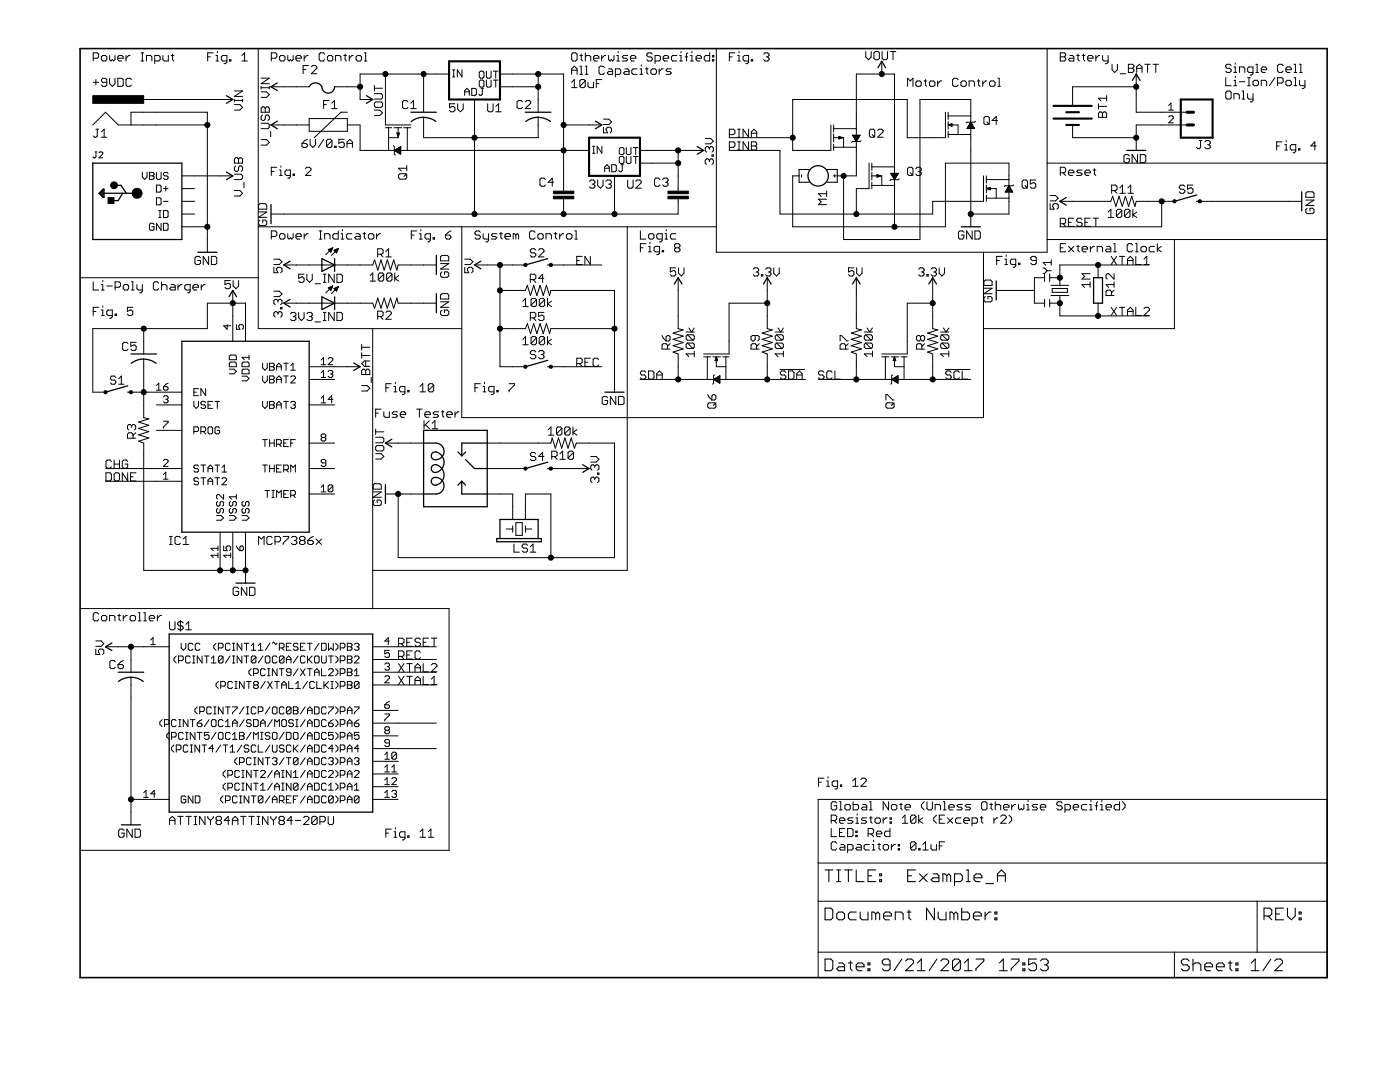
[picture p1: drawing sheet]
<svg xmlns="http://www.w3.org/2000/svg" width="279mm" height="216mm" viewBox="0 0 279 216" stroke-linecap="round" stroke-linejoin="round" font-family="sans-serif">
<g fill="none" stroke="#000" stroke-width=".2">
<path d="M18.6 16.4h1.1M18.6 11.6h.8l.3-.3v-.5l-.3-.3h-.8v1.7M19.1 15.9v1.1M20.2 11.3l.3-.2h.5l.3 .2v.6l-.3 .3h-.5l-.3-.3zM21.3 16.4h-.8l-.3-.2v-.3l.3-.3h.5l.3 .3v1.1l-.3 .2h-.5l-.3-.2M21.9 11.1v.8l.2 .3 .3-.3 .3 .3 .2-.3v-.8M21.9 15.6v1.1l.5 .5 .5-.5v-1.1M23.5 15.6h.8l.3 .3v1.1l-.3 .2h-.8zM23.5 11.6h1.1v-.3l-.3-.2h-.5l-.3 .2v.6l.3 .3h.5M25.1 11.1v1.1M26 11.1h-.3l-.6 .5M26.2 15.9l-.2-.3h-.6l-.3 .3v1.1l.3 .2h.6l.2-.2"/>
<path d="M28.2 10.5h.5M28.2 12.2h.5M28.4 10.5v1.7M28.7 19.9h17.8M29.2 12.2v-1.1h.9l.2 .2v.9M30.9 12.2h.8l.3-.3v-.6l-.3-.2h-.8v1.6M32.5 11.1v.8l.3 .3h.8v-1.1M34.1 11.1h.6M34.4 10.8v1.1l.3 .3M41.4 11.3h.6M42.5 10.5h-1.1v1.7M43.1 11.1h.3v1.1"/>
<path d="M43.1 12.2h.5M43.4 10.3v.2M45.3 12.2h-.9l-.2-.3v-.6l.2-.2h.9v1.3l-.3 .3h-.3M45.8 11.9h.3v.3h-.3zM46.8 19.8v.5M46.8 18.1h1.6l-1.6 1.1h1.6M48.3 12.2h1.1M48.3 11.1l.5-.6v1.7M48.4 19.8v.5M51.5 9.7v55.9h40.7M52.1 15.6h1.6l-1.6 1.1h1.6M52.1 18.3h1.1l.5 .6-.5 .5h-1.1"/>
<path d="M52.1 17.5h1.6M52.1 17.3v.5M53.7 17.3v.5M54.1 17.3h7.6M54.1 11.6h.9l.2-.3v-.5l-.2-.3h-.9v1.7M56 11.1h.6l.3 .2v.6l-.3 .3h-.6l-.2-.3v-.6zM57.4 11.1v.8l.3 .3 .3-.3 .2 .3 .3-.3v-.8M59.1 11.6h1v-.3l-.2-.2h-.6l-.2 .2v.6l.2 .3h.6M60.5 13.9h.5M60.7 11.1v1.1M61.5 11.1h-.3l-.5 .5M61.6 13.1h-1.1v1.6"/>
<path d="M62.1 13.3l.3-.2h.5l.3 .2v.3l-1.1 1.1h1.1M64.8 10.8l-.3-.3h-.5l-.3 .3v1.1l.3 .3h.5l.3-.3M65.6 11.1h.5l.3 .2v.6l-.3 .3h-.5l-.3-.3v-.6zM66.8 17.3h5.1M67 12.2v-1.1h.8l.3 .2v.9M68.6 11.1h.6M68.9 10.8v1.1l.3 .3M69.7 11.1v1.1M70.5 11.1h-.2l-.6 .5M71.3 11.1h.6l.3 .2v.6l-.3 .3h-.6l-.2-.3v-.6zM72.7 10.5h.3v1.7M72.7 12.2h.5"/>
<path d="M74.7 17.1v1M74.7 18.7h1.4l.2 .3v.5l-.2 .3h-1.4M74.7 17.6h1.6M76.9 14.8v10.1h5.1M84.5 14.8v7.6M89.6 14.8h-17.7v5.1h2.5M90.3 15.3h.5M90.3 13.9h.5M90.6 13.9v1.4M92.2 13.9v1.4l-.9-1.4v1.4M92.7 18.3h1M92.7 19v-.9l.5-.5 .5 .5v.9"/>
<path d="M94.1 17.6h.7l.3 .3v.9l-.3 .2h-.7zM94.7 19.9v22.8M95.7 14.4l.2-.2h.5l.2 .2v1l-.2 .2h-.5l-.2-.2zM95.9 16h.5l.2 .2v.9l-.2 .3h-.5l-.2-.3v-.9zM96 17.6h.5M96.2 17.6v1.2l-.2 .2h-.2l-.3-.2M97.1 14.2v1.2l.2 .2h.5l.2-.2v-1.2M97.1 16v1.1l.2 .3h.5l.2-.3v-1.1M98.5 16h.9M98.5 14.2h.9M98.9 14.2v1.4M98.9 16v1.4"/>
<path d="M99.8 17.3h7.6M99.8 14.8h12.7v23.3M107.4 14.8v7.6M114.1 10.8l.3-.3h.5l.3 .3v1.1l-.3 .3h-.5l-.3-.3zM114.1 14.8v-1.1l.5-.5 .6 .5v1.1M114.1 14h1.1M114.1 16.4l.5-.5v1.6M114.1 17.5h1.1M115.7 11.1h.6M115.7 13.2h.3v1.6M115.7 14.8h.6M116 10.8v1.1l.3 .3"/>
<path d="M116.8 16.1v1.1l-.3 .3h-.5l-.3-.3M116.8 16.1l-.3-.2h-.5l-.3 .2v1.1M116.8 16.1l-1.1 1.1M116.8 11.3l.3-.2h.5l.3 .2v.9M116.8 10.5v1.7M116.8 13.2h.3v1.6M116.8 14.8h.5M117.3 16.4v.8l.3 .3h.8v-1.1M118.4 11.6h1.1v-.3l-.2-.2h-.6l-.3 .2v.6l.3 .3h.6M119 16.7h.5M120.1 11.1v1.1M120.1 15.9h-1.1v1.6"/>
<path d="M120.6 13.5l-.2-.3h-.6l-.3 .3v1.1l.3 .2h.6l.2-.2M120.9 11.1h-.3l-.5 .5M121.5 11.1v.8l.2 .3 .3-.3 .3 .3 .2-.3v-.8M121.5 13.7h.5l.3 .3v.8h-.8l-.3-.2 .3-.3h.8M122.8 14.8h.8l.3-.2v-.6l-.3-.3h-.8v1.7M123.1 12.2h.5M123.1 11.1h.3v1.1M123.4 10.3v.2M124.7 13.7h.6l.2 .3v.8h-.8l-.2-.2 .2-.3h.8M125.3 11.1h-.9l-.2 .2 .2 .3h.6l.3 .3-.3 .3h-.8M125.8 11.6h1.1v-.3l-.3-.2h-.5l-.3 .2v.6l.3 .3h.5M127.2 13.7h-.8l-.3 .3v.6l.3 .2h.8"/>
<path d="M127.7 13.7h.3v1.1M127.7 14.8h.6M128 12.9v.3M128.8 13.7h.5M129.1 13.5v1.1l.2 .2M129.9 14l.3-.3h.5l.3 .3v.6l-.3 .2h-.5l-.3-.2zM130.2 10.8l-.3-.3h-.6l-.2 .3v.3l.2 .2h.6l.3 .3v.3l-.3 .3h-.6l-.2-.3M130.7 12.2h.8l.3-.3v-.6l-.3-.2h-.8v1.6M131.6 13.7v1.1M132.4 11.6h1.1v-.3l-.3-.2h-.6l-.2 .2v.6l.2 .3h.6M132.4 13.7h-.3l-.5 .6M134 13.7h-.8l-.3 .3 .3 .3h.5l.3 .3-.3 .2h-.8"/>
<path d="M135.1 11.1h-.8l-.3 .2v.6l.3 .3h.8M135.6 12.2h.6M135.6 11.1h.3v1.1M135.9 10.3v.2M136.7 11.3h.6M137.3 10.5l-.3 .3v1.4M137.8 12.2h.6M137.8 11.1h.3v1.1M138.1 10.3v.2M138.9 11.6h1.1v-.3l-.3-.2h-.5l-.3 .2v.6l.3 .3h.5M141.6 10.5v1.7h-.8l-.3-.3v-.6l.3-.2h.8M142.2 11.9h.3v.3h-.3z"/>
<path d="M142.2 11.1h.3v.2h-.3zM143 9.7v40.6h66v-40.6M145.6 11.3h.5M146.7 10.5h-1.1v1.7M147.2 11.1h.3v1.1M147.2 12.2h.5M147.5 10.3v.2M149.4 12.2h-.8l-.3-.3v-.6l.3-.2h.8v1.3l-.3 .3h-.3M149.9 11.9h.3v.3h-.3zM152.4 10.8l.3-.3h.5l.3 .3v.3l-.3 .2M152.9 11.3h.3M153.2 11.3l.3 .3v.3l-.3 .3h-.5l-.3-.3"/>
<path d="M172.8 10.3v1.1l.5 .5 .6-.5v-1.1M174.4 10.5l.3-.2h.5l.3 .2v1.1l-.3 .3h-.5l-.3-.3zM176 12.2v2.6M176 10.3v1.3l.3 .3h.6l.2-.3v-1.3M177.7 10.3h1.1M178.2 10.3v1.6M181.1 17.2v-1.6l.6 .6 .5-.6v1.6M183 16.2h.6l.3 .2v.6l-.3 .2h-.6l-.2-.2v-.6zM184.4 16.2h.5M184.7 15.9v1.1l.2 .2M185.5 16.4l.3-.2h.5l.3 .2v.6l-.3 .2h-.5l-.3-.2zM187.1 16.2v1"/>
<path d="M187.9 16.2h-.2l-.6 .5M191.2 15.9l-.3-.3h-.5l-.3 .3v1.1l.3 .2h.5l.3-.2M192 16.2h.6l.2 .2v.6l-.2 .2h-.6l-.2-.2v-.6zM193.4 17.2v-1h.8l.3 .2v.8M195 16.2h.6M195.3 15.9v1.1l.3 .2M196.1 16.2v1M196.9 16.2h-.2l-.6 .5M197.8 16.2h.5l.3 .2v.6l-.3 .2h-.5l-.3-.2v-.6zM199.1 17.2h.6M199.1 15.6h.3v1.6M211.6 10.5h.8l.3 .3v.3l-.3 .2 .3 .3v.3l-.3 .3h-.8z"/>
<path d="M211.6 11.3h.8M213.5 11.1h.6l.2 .2v.9h-.8l-.3-.3 .3-.3h.8M214.9 11.1h.5M215.1 10.8v1.1l.3 .3M216 11.1h.5M216.2 10.8v1.1l.3 .3M217.1 11.6h1v-.3l-.2-.2h-.6l-.2 .2v.6l.2 .3h.6M218.7 11.1v1.1M219.5 11.1h-.3l-.5 .5M220 11.1v.8l.3 .3h.8M220.9 19.1v1.1M220.9 19.6h-1.7l.6 .6"/>
<path d="M221.1 11.1v1.3l-.2 .3h-.3M221.9 12.8v1.1l.6 .6 .5-.6v-1.1M223.6 14.7h1M225.2 12.8h.8l.3 .3v.3l-.3 .2 .3 .3v.3l-.3 .3h-.8zM225.2 13.6h.8M226.8 14.8v7.6h10.1M226.8 17.3h-12.7v3.6M226.8 13.6h1.1M226.8 14.5v-1.1l.6-.6 .5 .6v1.1M228.5 12.8h1.1M229 12.8v1.7M230.1 12.8h1.1"/>
<path d="M230.7 12.8v1.7M244.6 15.5v1.6h1.1M244.9 18.2h.5l.3 .2v1.1l-.3 .3h-.5l-.3-.3v-1.1zM245.7 13.1l-.3-.3h-.5l-.3 .3v.3l.3 .2h.5l.3 .3v.3l-.3 .3h-.5l-.3-.3M246.3 19.8v-1.1h.8l.2 .3v.8M246.3 14.5h.5M246.3 13.4h.2v1.1M246.3 16h.2v1.1M246.3 17.1h.5M246.5 12.6v.2M246.5 15.2v.3M247.4 14.5v-1.1h.8l.2 .2v.9"/>
<path d="M247.4 16.3h1M247.9 18.2h.3v1.6M247.9 19.8h.5M249 18.7v.8l.3 .3h.8M249 17.1h.5M249 15.5h.5M249.3 15.5v1.6M250.1 14.5h-.8l-.3-.3v-.6l.3-.2h.8v1.3l-.3 .3h-.3M250.1 18.7v1.3l-.3 .3h-.3M250.1 16.3l.2-.3h.6l.3 .3v.5l-.3 .3h-.6l-.2-.3zM250.6 12.8h.3v1.7M250.6 14.5h.6"/>
<path d="M251.7 13.9h1.1v-.3l-.3-.2h-.5l-.3 .2v.6l.3 .3h.5M251.7 17.1v-1.1h.8l.3 .3v.8M254.4 15.5l-1.1 1.6M255 16.6h.8l.3-.3v-.6l-.3-.2h-.8v1.6M256.1 13.1l-.3-.3h-.6l-.2 .3v1.1l.2 .3h.6l.3-.3M256.6 13.9h1.1v-.3l-.3-.2h-.5l-.3 .2v.6l.3 .3h.5M256.9 16h.5l.3 .3v.5l-.3 .3h-.5l-.3-.3v-.5zM258.3 12.8h.2v1.7M258.3 14.5h.5M258.3 15.5h.2v1.6M258.3 17.1h.5M259.4 12.8h.2v1.7"/>
<path d="M259.4 14.5h.5M259.4 16v.8l.2 .3h.8M260.4 16v1.4l-.2 .3h-.3M18.5 24.9l2.6-2.5 2.5 2.5h17.8M19 30.3h.3M19.1 25.8h.6M19.2 30.3v1l-.2 .2-.4-.2M19.4 25.8v1.3l-.3 .3h-.2l-.3-.3M19.7 30.5l.2-.2h.4l.2 .2v.2l-.8 .8h.8M20.2 27.4h1.1M20.2 26.3l.6-.5v1.6M26.1 24.9v-2.5h15.3v27.9"/>
<path d="M28.4 34.4v.9l.5 .5 .4-.5v-.9M29.8 34.4h.7l.3 .2v.3l-.3 .2 .3 .2v.3l-.3 .2h-.7zM29.8 35.1h.7M31.2 34.4v1.2l.3 .2h.4l.3-.2v-1.2M31.2 36.9h.7l.3 .3v.9l-.3 .2h-.7zM31.2 39.5h.7l.3 .2v.9l-.3 .3h-.7zM32.6 37.6h.9M33.1 37.2v.9M33.5 34.6l-.2-.2h-.4l-.3 .2v.3l.3 .2h.4l.2 .2v.3l-.2 .2h-.4l-.3-.2M36.3 37.6h2.5M36.3 35.1h10.2M46.8 38h1.1l.5 .6-.5 .5h-1.1"/>
<path d="M46.8 34.8h1.3l.3 .2v.6l-.3 .2h-1.3M46.8 31.7l.3-.2h.2l.3 .2 .3-.2h.2l.3 .2v.9h-1.6zM46.8 20.9h1.1l.5 .5-.5 .6h-1.1M46.8 20h1.6M47.1 33.1l-.3 .3v.5l.3 .3h.2l.3-.3v-.5l.3-.3h.2l.3 .3v.5l-.3 .3M47.6 31.7v.9M48.7 36.4v1.1M52.1 21.6l.3-.3h.3l.2 .3 .3-.3h.3l.2 .3v.8h-1.6zM52.1 24.6h1.4l.2 .3v.5l-.2 .3h-1.4M52.1 27.9h1.1l.5 .5-.5 .6h-1.1M52.4 22.9l-.3 .3v.6l.3 .2h.3l.2-.2v-.6l.3-.3h.3l.2 .3v.6l-.2 .2M52.9 21.6v.8"/>
<path d="M54 26.2v1.1M54.1 24.9h7.6M54.1 34.2h.6M55.2 33.4h-1.1v1.6M55.8 33.9h.2v1.1M55.8 35h.5M56 33.1v.3M58 35h-.9l-.2-.3v-.5l.2-.3h.9v1.4l-.3 .3h-.3M58.5 34.7h.3v.3h-.3zM60.3 28.6h.8l.2 .3v.3l-.2 .2h-.6l-.2-.2zM61 33.7l.2-.3h.6l.3 .3v.2l-1.1 1.1h1.1M61.3 27.8l-.5 .3-.5 .5"/>
<path d="M61.7 23.7h7.6v2.5h-7.6zM61.9 27.8v1.1l.5 .5 .6-.5v-1.1M64.6 20.9h.5M64.6 27.8l-1.1 1.6M65.7 20.1h-1.1v1.6M66.2 20.6l.6-.5v1.6M66.2 21.7h1.1M66.3 28.1v1.1l-.3 .2h-.6l-.2-.2M66.3 28.1l-.3-.3h-.6l-.2 .3v1.1M66.3 28.1l-1.1 1.1M66.8 29.2h.3v.2h-.3zM68.7 27.8h-1.1v.8l.6-.3h.2l.3 .3v.6l-.3 .2h-.5l-.3-.2"/>
<path d="M69.3 28.6h1M69.3 29.4v-1.1l.5-.5 .5 .5v1.1M69.3 22.4h-1.2l-5.4 5.1M69.3 24.9h2.6v5.1h6.8M74.7 22h1.1l.5 .5-.5 .6h-1.1M74.7 20.6l.3-.3h1.1l.2 .3v.5l-.2 .3h-1.1l-.3-.3zM76.9 25.5h1.3M77.6 25.5v4.5M78.5 29.1l.2 .2v1.5l.2 .1M78.6 25.5h1.6M78.7 30l1.3-.7v1.5zM78.8 30h1.2"/>
<path d="M78.8 30.1h1.2M79 30.2h1M79 29.8h1M79.2 30.3h.8M79.2 29.7h.8M79.2 26.5h.5l-.2 .8zM79.3 26.7h.4M79.3 26.8h.3M79.4 26.9h.2M79.4 27.1h.1M79.4 30.4h.6M79.4 29.6h.6"/>
<path d="M79.4 27.2h.1M79.5 25.5v2h-1.9M79.5 34.9l.3-.2h1.1l.3 .2v.6l-.3 .3h-1.1l-.3-.3zM79.6 30.6h.4M79.6 29.5h.4M79.8 30.7h.2M79.8 29.4h.2M80.1 30h37.5M80.6 25.5h1.4M81.2 33v1.1M81.2 34.7l-.6 .5M81.2 33.6h-1.7l.6 .5"/>
<path d="M81.3 25.5v4.5M81.4 20.3l-.2-.2h-.6l-.3 .2v1.1l.3 .3h.6l.2-.3M82 21.7h1.1M82 20.6l.5-.5v1.6M84.5 23.4v4.1h22.9v-4.1M90.8 20.7h-1.1v.8l.6-.3h.2l.3 .3v.6l-.3 .2h-.5l-.3-.2M91.3 20.7v1.1l.6 .5 .5-.5v-1.1M97.3 20.7v1.4l.3 .2h.5l.3-.2v-1.4M99 22.3h1M99 21.2l.5-.5v1.6M104.3 20.3l-.3-.2h-.5l-.3 .2v1.1l.3 .3h.5l.3-.3M104.8 20.3l.3-.2h.5l.3 .2v.3l-1.1 1.1h1.1"/>
<path d="M108.8 35.8l-.2-.3h-.6l-.2 .3v1.1l.2 .3h.6l.2-.3M110.5 36.4h-1.1l.8-.9v1.7M112.5 24.9h7.6M112.5 39.7v3M117.6 36.2l.3-.3h.5l.3 .3v.3l-.3 .2M118.2 36.7h.2M118.3 29.2h.4M118.3 30.6h.4M118.4 36.7l.3 .3v.3l-.3 .2h-.5l-.3-.2M118.5 29.2v1.4M119.3 35.9v1.1l.5 .5 .6-.5v-1.1M120.1 29.2v1.4l-.9-1.4v1.4"/>
<path d="M120.4 25.4v1.1h.8l-.2-.5v-.3l.2-.3h.6l.2 .3v.5l-.2 .3M120.4 23.8h1.1l.5 .5-.5 .5h-1.1M120.7 33.6h.9M120.7 34.3v-1l.4-.4 .5 .4v1M120.9 36.2l.3-.3h.5l.3 .3v.3l-.3 .2M121.5 36.7h.2M121.7 36.7l.3 .3v.3l-.3 .2h-.5l-.3-.2M122.1 32.9h.7l.2 .2v.9l-.2 .3h-.7zM122.6 35.1v7.6M123.6 31.5l.2-.3h.5l.2 .3v.9l-.2 .2h-.5l-.2-.2zM123.8 29.4h.5l.2 .3v.9l-.2 .2h-.5l-.2-.2v-.9zM124 32.9h.4"/>
<path d="M124.2 32.9v1.1l-.2 .3h-.3l-.2-.3M125 29.4v1.2l.2 .2h.5l.2-.2v-1.2M125 31.2v1.2l.2 .2h.5l.2-.2v-1.2M125.3 35.9v1.4l.2 .2h.6l.2-.2v-1.4M126.4 29.4h.9M126.4 31.2h.9M126.9 29.4v1.4M126.9 31.2v1.4M126.9 36.2l.3-.3h.5l.3 .3v.3l-1.1 1h1.1M127.7 32.6h7.6M127.7 30h12.7M131.7 35.8l-.3-.3h-.5l-.3 .3v1.1l.3 .3h.5l.3-.3"/>
<path d="M132.2 35.8l.3-.3h.6l.2 .3v.3l-.2 .3M132.8 36.4h.3M133.1 36.4l.2 .2v.3l-.2 .3h-.6l-.3-.3M135.3 39.7v3h-81.2M135.3 30v8.1M140.7 27.6h1.1l.6 .6-.6 .5h-1.1M141.6 32l-.3-.3h-.3l-.3 .3v.5l.3 .3M141.6 29.5l-.3-.2h-.3l-.3 .2v.6l.3 .3M141.6 32l.2-.3h.3l.3 .3v.5l-.3 .3M141.6 29.5v.3M141.6 32v.3M141.6 29.5l.2-.2h.3l.3 .2v.6l-.3 .3"/>
<path d="M142.1 30.9h.3v.3h-.3zM145.5 30h10.2v12.7h30.4v-2.5h10.2v-5.1M145.5 27.5h12.7M145.6 26.9h.8l.3-.3v-.6l-.3-.2h-.8v1.6M145.6 29.4h.8l.3-.3v-.5l-.3-.3h-.8v1.6M147.2 27.4h.5M147.2 25.8h.5M147.2 28.3h.5M147.2 29.9h.5M147.5 25.8v1.6M147.5 28.3v1.6M149.4 25.8v1.6l-1.1-1.6v1.6"/>
<path d="M149.4 28.3v1.6l-1.1-1.6v1.6M149.9 28.3h.8l.3 .3v.3l-.3 .2 .3 .3v.3l-.3 .2h-.8zM149.9 27.4v-1.1l.6-.5 .5 .5v1.1M149.9 29.1h.8M149.9 26.6h1.1M159.5 35.1h-1.3v10.2h30.5v-12.7h12.7v4.5M160 34.8v.5M165 39.8h-1.7l.6 .5-.6 .5h1.7M165 38.7h-1.7l.6 .5M165 38.1v1.1M166.3 35.1h.5M166.4 25.7h4.5"/>
<path d="M166.4 29.4h4.5M166.4 27.5h2v1.9M166.4 24.9v1.5M166.4 26.8v1.5M166.4 28.8v1.2M166.6 34.8v.5M167.4 27.7h.2M167.4 27.4h.6M167.4 27.5h.6M167.4 27.3h.2M167.4 27.2l.8 .3-.8 .2zM170.1 27h1.6l-.8 1.2z"/>
<path d="M170.2 27.1h1.4M170.3 27.2h1.2M170.3 27.3h1.1M170.4 27.4h1M170.5 27.5h.8M170.5 27.7h.7M170.6 27.8h.6M170.7 27.9h.4M170.8 28h.2M170.8 28.2h.1M170.9 28.3v6.8h-3.8M170.9 26.9v-12.1h7.6v19.7"/>
<path d="M171.8 28.1l-.1 .1h-1.6l-.2 .2M173.4 32.6v5h-2.5v5.1M173.5 26l.3-.2h.5l.3 .2v1.1l-.3 .3h-.5l-.3-.3zM174 35.1h2v1.9M174 32.6v1.4M174 34.4v1.5M174 36.4v1.2M174 37h4.5M174 33.3h4.5M174.1 26.9l.5 .5M175 35h.6M175 35.3h.3"/>
<path d="M175 35.1h.7M175 34.9h.2M175 34.8l.8 .3-.8 .2zM175.2 26l.2-.2h.6l.2 .2v.3l-1 1.1h1M177.8 34.6h1.5l-.8 1.3zM177.8 34.6h1.4M177.9 34.8h1.3M177.9 34.9h1.2M178 35h1M178.1 35.1h.8M178.2 35.3h.7M178.2 35.4h.6"/>
<path d="M178.3 35.5h.4M178.4 35.6h.2M178.4 35.8h.2M178.5 35.9v9.4M179.5 35.7l-.2 .2h-1.5l-.2 .1M181.4 33.4h.5l.3 .3v1l-.3 .3h-.5l-.3-.3v-1zM181.7 34.5l.5 .5M182.8 33.7l.2-.3h.6l.3 .3v.2l-.3 .3M183.3 34.2h.3M183.6 34.2l.3 .3v.2l-.3 .3h-.6l-.2-.3M188.7 22.4v5.1h-7.6v-7.6h-22.9v10.1h7.6v-5.1M189.2 26.8h4.5"/>
<path d="M189.2 22.4v1.4M189.2 24.3v1.5M189.2 26.2v1.3M189.2 23.1h4.5M189.2 24.9l.8-.2v.5zM189.4 24.9h.6M189.4 25h.6M189.7 24.8h.3M189.8 25.1h.2M190 24.9h1.2v1.9M193 25.6h1.5M193.1 25.5h1.3"/>
<path d="M193.1 25.4h1.3M193.2 25.3h1.1M193.3 25.1h.9M193.4 25h.7M193.4 24.9h.7M193.5 24.8h.5M193.6 24.6h.3M193.7 24.5h.1M193.7 24.4v-4.5h-10.1v27.9h-15.2v-12.7M193.7 25.7v19.6M193.7 24.4l.8 1.3h-1.5zM194.7 24.2l-.2 .2h-1.5l-.2 .2"/>
<path d="M196.4 23.5l.2-.3h.6l.2 .3v1.1l-.2 .2h-.6l-.2-.2zM196.8 35.8h4.6M196.8 35.1v1.4M196.8 36.9v1.6M196.8 38.9v1.3M196.8 39.5h4.6M196.8 37.6l.8-.2v.5zM196.9 24.3l.5 .5M197 37.7h.6M197.1 37.5h.5M197.3 37.8h.3M197.4 37.4h.2"/>
<path d="M197.6 37.6h1.2v1.9M199.1 24h-1.1l.8-.8v1.6M200.6 38.3h1.5M200.7 38.2h1.3M200.8 38h1.2M200.9 37.9h1M200.9 37.8h.9M201 37.7h.7M201.1 37.5h.6M201.1 37.4h.5M201.2 37.3h.3M201.3 37.2h.1"/>
<path d="M201.4 37.1l.7 1.2h-1.5zM201.4 38.3v4.4h-7.7M202.3 36.9l-.2 .2h-1.5l-.2 .2M204.3 35.9h.5l.3 .3v1.1l-.3 .2h-.5l-.3-.2v-1.1zM204.5 37l.6 .5M206.7 35.9h-1.1v.8l.6-.2h.2l.3 .2v.6l-.3 .2h-.5l-.3-.2M209 32.6h55.9M209.6 39h1.1l.5 .6-.5 .5h-1.1M211.6 34.5h.8l.3-.3v-.5l-.3-.3h-.8v1.6M212.2 34.5l.5 .5M213.2 34.5h1.1v-.3l-.2-.3h-.6l-.3 .3v.5l.3 .3h.6M214.1 24.9v2.6h12.7"/>
<path d="M216 33.9h-.9l-.2 .3 .2 .3h.6l.3 .2-.3 .3h-.8M216.5 34.5h1.1v-.3l-.3-.3h-.5l-.3 .3v.5l.3 .3h.5M218.1 33.9h.6M218.4 33.7v1l.3 .3M219.2 21.2h1.7M219.2 22.6l.3-.3h.3l.2 .3 .3-.3h.3l.3 .3v.8h-1.7zM219.2 20.7v1.1M220 22.6v.8M221.8 38h.9l.2-.2v-.6l-.2-.3h-.9v1.7M222.4 38l.5 .6M223.5 38.6h1.1M223.5 37.5l.5-.6v1.7"/>
<path d="M225.1 38.6h1.1M225.1 37.5l.6-.6v1.7M225.4 31.1l-.3-.3h-.5l-.3 .3v1.1l.3 .3h.5l.3-.3v-.5h-.6M227 30.8v1.7l-1.1-1.7v1.7M227.6 30.8h.8l.3 .3v1.1l-.3 .3h-.8zM233.2 22h1M233.2 21l.5-.4v1.4M233.2 23.3l.3-.2h.4l.3 .2v.3l-1 .9h1M236.5 37.2l-.3-.3h-.6l-.2 .3v.3l.2 .3h.6l.3 .2v.3l-.3 .3h-.6l-.2-.3M236.9 24.9h-10.1v5.1M238.1 36.9h-1.1v.9l.5-.3h.3l.3 .3v.5l-.3 .3h-.5l-.3-.3M239.4 28h.5"/>
<path d="M239.6 28v1.4l-.2 .3h-.3l-.3-.3M240.4 28.3l.3-.3h.6l.2 .3v.3l-.2 .3M241 28.9h.3M241.3 28.9l.2 .2v.3l-.2 .3h-.6l-.3-.3M254.8 29.1h.5M255.9 28.3h-1.1v1.6M256.4 29.9h.5M256.4 28.9h.3v1M256.7 28v.3M258.6 29.9h-.8l-.3-.2v-.6l.3-.2h.8v1.3l-.3 .3h-.3M259.1 29.7h.3v.2h-.3zM260.6 39.9h1.6l-1.6 1.1h1.6"/>
<path d="M260.9 38.3h1.1l.2 .2v.9h-1.6v-.9zM262.7 29.1h-1.1l.8-.8v1.6M16 55.4h35.5M18.6 56.2v1.7h1.1M20.2 56.8h.3v1.1M20.2 57.9h.6M20.5 56v.2M21.3 57.1h1.1M23 57.3h.8l.2-.2v-.6l-.2-.3h-.8v1.7M24.9 56.8h.5l.3 .3v.5l-.3 .3h-.5l-.3-.3v-.5zM26.2 57.9h.6M26.2 56.2h.3v1.7"/>
<path d="M27.3 56.8v.8l.3 .3h.8M28.4 56.8v1.3l-.3 .3h-.2M30.8 44.8l-.3-.2h-.4l-.3 .2v.9l.3 .3h.4l.3-.3v-.4h-.5M31.7 43.4h.5M31.7 42h.5M31.7 56.5l-.3-.3h-.5l-.3 .3v1.1l.3 .3h.5l.3-.3M31.9 42v1.4M32.2 44.6v1.4l-1-1.4v1.4M32.2 57.1l.3-.3h.5l.3 .3v.8M32.2 56.2v1.7M32.6 42h.7l.2 .2v1l-.2 .2h-.7zM32.6 40.2h.9"/>
<path d="M32.6 44.6h.7l.2 .2v.9l-.2 .3h-.7zM34.1 56.8h.6l.3 .3v.8h-.9l-.2-.3 .2-.3h.9M35.5 56.8v1.1M36.3 40.2h2.5M36.3 45.3h5.1M36.3 42.7h2.5M36.3 56.8h-.3l-.5 .5M38 57.9h-.9l-.2-.3v-.5l.2-.3h.9v1.3l-.3 .3h-.3M38.5 57.3h1.1v-.2l-.3-.3h-.5l-.3 .3v.5l.3 .3h.5M40 51.4l-.3-.2h-.5l-.3 .2v1.1l.3 .3h.5l.3-.3v-.5h-.5M40.2 56.8v1.1M41 56.8h-.3l-.5 .5"/>
<path d="M41.6 51.2v1.6l-1-1.6v1.6M42.2 51.2h.8l.3 .2v1.1l-.3 .3h-.8zM46 56h-1.1v.8l.8-.3 .3 .3v.5l-.3 .3h-.5l-.3-.3M46.5 58v10.1M46.5 56v1.1l.6 .5 .5-.5v-1.1M51.5 45.3h91.5M51.6 40.9l.3-.3h1.1l.2 .3v.8h-1.6zM51.6 42.3h1.6l-1.6 1.1h1.6M51.9 43.9l-.3 .3v.5l.3 .3h1.1l.2-.3v-.5l-.2-.3h-.6v.6M54.1 47.2h.9l.2-.3v-.5l-.2-.3h-.9v1.6M54.7 51.7h1l.6 .5-.6 .6h-1M54.7 53.3v1.1h.8l-.3-.8 .3-.3h.5l.3 .3v.6l-.3 .2"/>
<path d="M54.7 58.1h1l.6 .5-.6 .6h-1M56 46.6h.6l.3 .3v.5l-.3 .3h-.6l-.2-.3v-.5zM56.6 52.9h17.8l.4-1 .6 2 .6-2 .7 2 .6-2 .6 2 .7-2 .6 2 .3-1h7.6M57.4 46.6v.8l.3 .3 .3-.3 .2 .3 .3-.3v-.8M59.1 47.2h1v-.3l-.2-.3h-.6l-.2 .3v.5l.2 .3h.6M60.7 54.7h-1.1v.8l.8-.2 .3 .2v.6l-.3 .2h-.5l-.3-.2M60.7 46.6v1.1M61.2 54.7v1.1l.6 .5 .5-.5v-1.1M61.5 46.6h-.3l-.5 .6M62.9 56.6h1.1M63.7 46.1h.5M63.7 47.7h.5"/>
<path d="M64 46.1v1.6M64.5 54.7h.6M64.5 56.3h.6M64.8 47.7v-1.1h.8l.3 .3v.8M64.8 54.7v1.6M65.5 57.4h.7M65.5 49.8h.7M65.6 57.6h.6M65.7 50h.5M65.7 49.7h.6M65.7 57.3h.6M65.8 57.7h.3"/>
<path d="M65.8 50.1h.3M65.9 57.8h.2M65.9 50.2h.2M66 49.6h.3M66 57.9h.1M66 57.2h.3M66.3 49.5h.1M66.3 57.1h.1M66.4 49.4l-.4 .9-.5-.5M66.4 49.4l-1.4 1.4M66.4 49.4l-.9 .4M66.4 57.1l-1.4 1.4"/>
<path d="M66.4 57.1l-.9 .3M66.4 57.1l-.4 .9-.5-.6M66.7 57.6l.5 .5M66.7 50l.8-.4-.3 .9zM66.7 57.6h.7M66.7 50h.7M66.7 54.7v1.6l-1.1-1.6v1.6M66.8 57.7h.5M66.8 50.1h.5M66.9 49.8h.5M66.9 57.8h.4M66.9 50.2h.3"/>
<path d="M66.9 57.4h.5M67 57.9h.2M67 50.3h.2M67.1 49.7h.4M67.1 58.1h.1M67.2 57.3h.3M67.2 54.7h.9l.2 .3v1.1l-.2 .2h-.9zM67.4 49.6h.1M67.5 57.2h.1M67.5 46.1v1.6h-.8l-.3-.3v-.5l.3-.3h.8M67.5 49.6l-1.4 1.4M67.5 57.2l-1.4 1.4"/>
<path d="M67.5 57.2l-.8 .4M67.5 57.2l-.3 .9M68.1 47.7h.5M68.1 46.6h.2v1.1M68.3 45.8v.3M70.2 46.6h-.8l-.2 .3v.5l.2 .3h.8M71.1 46.6h.5l.3 .3v.8h-.8l-.3-.3 .3-.2h.8M72.4 46.6h.6M72.7 46.4v1l.3 .3M73.8 46.6h.5l.3 .3v.5l-.3 .3h-.5l-.3-.3v-.5zM73.9 55l.5-.5v1.6M73.9 56.1h1.1"/>
<path d="M75.2 46.6v1.1M75.4 50.7h.8l.3-.2v-.6l-.3-.3h-.8v1.7M75.9 50.7l.6 .6M76 46.6h-.3l-.5 .6M76.6 54.7v1.1l-.3 .3h-.5l-.3-.3M76.6 54.7l-.3-.2h-.5l-.3 .2v1.1M76.6 54.7l-1.1 1.1M77 50.2l.6-.6v1.7M77 51.3h1.1M78.2 54.7v1.1l-.2 .3h-.6l-.2-.3M78.2 54.7l-.2-.2h-.6l-.2 .2v1.1M78.2 54.7l-1 1.1"/>
<path d="M78.8 54.5v1.6M79.6 55l-.8 .5 .8 .6M82.1 46.9h.5M83.2 46.1h-1.1v1.6M83.7 47.7h.6M83.7 46.6h.3v1.1M84 45.8v.3M85.9 47.7h-.8l-.3-.3v-.5l.3-.3h.8v1.4l-.3 .3h-.2M86.4 47.4h.3v.3h-.3zM87.9 52.6h1.7l-1.7 1.1h1.7M88.2 54.3l-.3 .2v.6l.3 .2h1.1l.3-.2v-.6l-.3-.2h-.6v.5M88.2 51h1.1l.3 .2v.8h-1.7v-.8z"/>
<path d="M88.2 58.6h1.1l.3 .3v.8h-1.7v-.8zM88.9 46.9h.8l.3 .3v.2l-.3 .3h-.5l-.3-.3zM90 46.1l-.5 .3-.6 .5M92.2 45.3v38h104.1v-33M92.8 51.7h1l.6 .5-.6 .6h-1M92.8 53.3v1.1h.8l-.3-.8 .3-.3h.5l.3 .3v.6l-.3 .2M94.7 52.9h10.2M95.9 46.4l-.3-.3h-.5l-.3 .3v.2l.3 .3h.5l.3 .3v.2l-.3 .3h-.5l-.3-.3M96.4 46.6v.8l.3 .3h.8M97.5 46.6v1.4l-.3 .3h-.2M99.1 46.6h-.8l-.2 .3 .2 .3h.6l.2 .2-.2 .3h-.8M99.7 46.6h.5"/>
<path d="M99.8 52.9v20.3h5.1M99.8 58h5.1l.3-1.1 .7 2.1 .6-2.1 .6 2.1 .7-2.1 .6 2.1 .7-2.1 .6 2.1 .2-1h12.7v20.3M100 46.4v1l.2 .3M100.8 47.2h1.1v-.3l-.3-.3h-.6l-.2 .3v.5l.2 .3h.6M103 46.9v.8M103 46.9l-.3-.3h-.3v1.1M103 46.9l.2-.3 .3 .3v.8M105.8 55.8h.9l.2-.3v-.5l-.2-.3h-.9v1.6M106.4 55.8l.5 .5M106.8 46.4l-.3-.3h-.5l-.3 .3v1l.3 .3h.5l.3-.3M106.9 49.9l-.2-.3h-.6l-.3 .3v.3l.3 .3h.6l.2 .2v.3l-.2 .3h-.6l-.3-.3M107.1 59.8v1.1l-.3 .3h-.5l-.3-.3"/>
<path d="M107.1 59.8l-.3-.3h-.5l-.3 .3v1.1M107.1 59.8l-1.1 1.1M107.5 49.9l.3-.3h.5l.3 .3v.3l-1.1 1.1h1.1M107.6 46.6h.5l.3 .3v.5l-.3 .3h-.5l-.3-.3v-.5zM108.6 55.5h-1.1l.8-.8v1.6M108.7 59.8v1.1l-.3 .3h-.5l-.3-.3M108.7 59.8l-.3-.3h-.5l-.3 .3v1.1M108.7 59.8l-1.1 1.1M109 47.7v-1.1h.8l.2 .3v.8M109.3 59.5v1.7M109.9 52.9h10.2M110.6 46.6h.5"/>
<path d="M110.9 46.4v1l.2 .3M111.7 46.6v1.1M112.5 46.6h-.3l-.5 .6M113.3 46.6h.6l.3 .3v.5l-.3 .3h-.6l-.2-.3v-.5zM114.7 46.1h.3v1.6M114.7 47.7h.5M115.1 52h.5M116.2 51.2h-1.1v1.6h1.1M117.8 51.2v1.6l-1.1-1.6v1.6M125.2 45.3v68.5h-50.8M127.8 46.1v1.6h1.1M127.8 49.4h.5"/>
<path d="M128.9 48.6h-1.1v1.6M129.4 46.9l.3-.3h.5l.3 .3v.5l-.3 .3h-.5l-.3-.3zM129.4 50.2h.6M129.4 49.2h.3v1M129.7 48.3v.3M131.6 50.2h-.8l-.3-.2v-.6l.3-.2h.8v1.3l-.3 .3h-.2M132.2 47.7h-.9l-.2-.3v-.5l.2-.3h.9v1.4l-.3 .3h-.3M132.2 50h.2v.2h-.2zM132.7 47.7h.5M132.7 46.6h.3v1.1M133 45.8v.3M134.9 53.4h-1.1v.9l.5-.3h.3l.3 .3v.5l-.3 .3h-.6l-.2-.3"/>
<path d="M134.9 46.6h-.8l-.3 .3v.5l.3 .3h.8M134.9 49.4l-.3-.2v-.3l.3-.3h.5l.3 .3v.3l-.3 .2M134.9 49.4l-.3 .3v.3l.3 .2h.5l.3-.2v-.3l-.3-.3M134.9 49.4h.5M135.3 55.4v10.2l1.1 .2-2.1 .7 2.1 .6-2.1 .6 2.1 .6-2.1 .7 2.1 .6-2.1 .7 1 .3v5.1M135.4 53.4v1.1l.6 .6 .5-.6v-1.1M150.3 53.7l.3-.3h.6l.2 .3v.3l-.2 .3M150.9 54.3h.3M151.2 54.3l.2 .2v.3l-.2 .3h-.6l-.3-.3M152 54.8h.2v.3h-.2zM152.8 53.7l.3-.3h.5l.3 .3v.3l-.3 .3M153.1 55.4v10.2l1 .2-2 .7 2 .6-2 .6 2 .6-2 .7 2 .6-2 .7 1 .3v5.1"/>
<path d="M153.3 54.3h.3M153.6 54.3l.3 .2v.3l-.3 .3h-.5l-.3-.3M154.4 53.4v1.1l.6 .6 .5-.6v-1.1M170.4 53.4h-1.1v.9l.6-.3h.2l.3 .3v.5l-.3 .3h-.5l-.3-.3M170.9 55.4v10.2l1 .2-2 .7 2 .6-2 .6 2 .6-2 .7 2 .6-2 .7 1 .3v5.1M171 53.4v1.1l.5 .6 .5-.6v-1.1M183.3 53.7l.3-.3h.5l.3 .3v.3l-.3 .3M183.9 54.3h.2M184.1 54.3l.3 .2v.3l-.3 .3h-.5l-.3-.3M185 54.8h.3v.3h-.3zM185.8 53.7l.3-.3h.5l.3 .3v.3l-.3 .3M186.1 55.4v10.2l1.1 .2-2.1 .7 2.1 .6-2.1 .6 2.1 .6-2.1 .7 2.1 .6-2.1 .7 1 .3v5.1"/>
<path d="M186.3 54.3h.3M186.6 54.3l.3 .2v.3l-.3 .3h-.5l-.3-.3M187.4 53.4v1.1l.6 .6 .5-.6v-1.1M192.4 46.4l-.3-.3h-.5l-.3 .3v1l.3 .3h.5l.3-.3v-.5h-.6M194 46.1v1.6l-1.1-1.6v1.6M194.6 46.1h.8l.2 .3v1l-.2 .3h-.8zM196.4 57.5h1.6l-1.6 1.1h1.6M196.6 59.2l-.2 .2v.6l.2 .2h1.1l.3-.2v-.6l-.3-.2h-.5v.5M196.6 55.9h1.1l.3 .3v.8h-1.6v-.8zM198.8 58h7.6M198.9 52h.6M200 51.2h-1.1v1.6"/>
<path d="M200.5 52.8h.6M200.5 51.7h.3v1.1M200.8 50.9v.3M202.7 52.8h-.8l-.3-.3v-.5l.3-.3h.8v1.4l-.3 .2h-.2M203.3 52.5h.2v.3h-.2zM206.8 52h-.8l-.3-.3v-.3l.3-.2h.5l.3 .2v1.1l-.3 .3h-.5l-.3-.3M208.2 53.5h.2l.6 .5M208.5 55.4h-2.1v5.1h2.1M208.5 54.7v1.5M208.5 59.7v1.6M209 54l-.6 .6h-.2M209 54h.8"/>
<path d="M209 47.8h55.9M209.5 55.4h2M209.5 54.7v1.5M209.5 59.7v1.6M209.6 40.6v1.1h.8l-.3-.5v-.3l.3-.3h.5l.3 .3v.6l-.3 .2M209.7 59h3.6M209.7 56.9h3.6M209.8 52.4h-1.6l.5 .5M209.8 51.8v1.1M210 57.6h3v.7h-3zM211.5 40.2h10.2l.4-1 .6 2 .6-2 .7 2 .6-2 .6 2 .7-2 .6 2 .3-1h7.6M211.5 59v4h17.8"/>
<path d="M211.6 44.6h.8l.3-.2v-.6l-.3-.3h-.8v1.7M211.6 49.4h.6M212.2 44.6l.5 .6M212.7 48.6h-1.1v1.6h1.1M213.2 44.4h.6M213.2 49.2l1.1 1M214.3 43.5h-1.1v1.7h1.1M214.3 49.2l-1.1 1M214.9 49.2h.5M215.1 48.9v1.1l.3 .2M216 43.8l-.3-.3h-.6l-.2 .3v.3l.2 .3h.6l.3 .2v.3l-.3 .3h-.6l-.2-.3M216 49.7h1v-.3l-.2-.2h-.6l-.2 .2v.6l.2 .2h.6"/>
<path d="M216.5 44.4h.6M217.6 56.8h-1.7l.6 .5M217.6 56.2v1.1M217.6 54.6h-1.7l.6 .6-.6 .5h1.7M217.6 43.5h-1.1v1.7h1.1M217.6 49.2v1M218.1 43.5h1.1M218.4 49.2h-.3l-.5 .5M218.7 43.5v1.7M219 50.2v-1h.8l.2 .2v.8M219.1 52.9v2.5M220.9 49.2h.5l.3 .2v.8h-.8l-.3-.2 .3-.3h.8"/>
<path d="M221.2 42.3l.5-.5v1.6M221.2 43.4h1M221.8 51.2l1 1.6M221.8 59v-.8l-.3-.3h-.5l-.3 .3v.8h1.6M222.2 48.6h.3v1.6M222.2 50.2h.6M222.3 56.8h-1.6l.6 .5M222.3 54.6v1.1l-1-1.1h-.3l-.3 .3v.5l.3 .3M222.3 57.9l-.5 .5M222.3 56.2v1.1M222.8 51.2l-1 1.6M223.4 51.2h1.1"/>
<path d="M223.9 42l-.3-.2h-.5l-.3 .2v1.1M223.9 42v1.1l-.3 .3h-.5l-.3-.3M223.9 42l-1.1 1.1M223.9 51.2v1.6M225 52h1.1M225 52.8v-1.1l.6-.5 .5 .5v1.1M225.5 42l-.2-.2h-.6l-.3 .2v1.1M225.5 42v1.1l-.2 .3h-.6l-.3-.3M225.5 42l-1.1 1.1M226.1 48.9l-.3-.3h-.6l-.2 .3v1.1l.2 .2h.6l.3-.2M226.1 41.8v1.6M226.6 48.6h.3v1.6"/>
<path d="M226.6 50.2h.5M226.7 51.2v1.6h1.1M226.9 42.3l-.8 .6 .8 .5M227.7 49.4l.3-.2h.5l.3 .2v.6l-.3 .2h-.5l-.3-.2zM228.3 52.8h1.1M228.3 51.7l.6-.5v1.6M229.3 52.9h-17.8v4M230.4 49.2h-.8l-.3 .2v.6l.3 .2h.8M231 48.6v1.6M231.8 49.2l-.8 .5 .8 .5M231.8 40.2v5.1h-20.3M234.4 47.8v17.8h-38.1"/>
<path d="M239.5 40.2h20.3M260.9 41.6l-.3 .2v.6l.3 .2h1.1l.2-.2v-.6l-.2-.2h-.6v.5M18.6 62.1h.5M19.7 61.3h-1.1v1.6M20.2 62.9h.6M20.2 61.9h.3v1M20.5 61v.3M22.4 62.9h-.8l-.3-.2v-.6l.3-.2h.8v1.3l-.3 .3h-.2M23 62.7h.2v.2h-.2zM23.1 75.3l-.2-.3h-.6l-.3 .3v.3l.3 .2h.6l.2 .3v.3l-.2 .3h-.6l-.3-.3M23.7 76.7h1.1M23.7 75.6l.5-.6v1.7"/>
<path d="M25.5 68.6l-.2-.3h-.6l-.2 .3v1.1l.2 .2h.6l.2-.2M26.1 78.3h10.2M26.5 61.3h-1.1v.8l.8-.2 .3 .2v.6l-.3 .2h-.5l-.3-.2M27.2 68.3h-1.1v.8l.8-.2 .3 .2v.6l-.3 .2h-.5l-.3-.2M28.7 71.6v11.7l1 .3-2 .6 2 .7-2 .6 2 .6-2 .7 2 .6-2 .6 1 .4v25.4h20.3M28.7 65.6v5M31.2 76.9l.5-.4v1.4M31.2 77.9h1M32.6 77.2h.7l.2 .2v.2l-.2 .3h-.4l-.3-.3zM32.6 79.2l.3-.2h.4l.2 .2v.3l-.2 .2M33.1 79.7h.2M33.3 79.7l.2 .2v.3l-.2 .2h-.4l-.3-.2"/>
<path d="M33.5 76.5l-.9 .7M38.7 78.3h.5M39.6 77.6h-.9v1.4h.9M41 77.6v1.4l-.9-1.4v1.4M45.3 64.8v.9l-.7-.7h1.4M45.8 71.1l.2-.3h.9l.3 .3v.7h-1.4zM45.8 73.7h.9l.5 .4-.5 .5h-.9M45.8 72.5l.2-.3h.9l.3 .3v.7h-1.4zM47.2 64.8v.9h.7l-.3-.7 .3-.2h.4l.3 .2v.5l-.3 .2M48.3 72.5l.2-.3h1l.2 .3v.7h-1.4zM48.3 75.1h.9l.5 .4-.5 .5h-.9M48.5 73.7h1l.2 .2v.7h-1.4v-.7z"/>
<path d="M49 68.1v-7.6h-7.6v5.1h-22.9v12.7h2.6M49.7 70.8v1M49.7 71.3h-1.4l.5 .5M52.4 72.5v.9l.5 .5 .4-.5v-.9M52.4 75v.9l.5 .5 .4-.5v-.9M53.8 73.2h.7M53.8 75h.7l.2 .2v.3l-.2 .2 .2 .2v.3l-.2 .2h-.7zM53.8 72.5h.7l.2 .2v.2l-.2 .3 .2 .2v.2l-.2 .3h-.7zM53.8 75.7h.7M55.2 73.9v-1l.5-.4 .4 .4v1M55.2 76.4v-.9l.5-.5 .4 .5v.9M55.2 73.2h.9"/>
<path d="M55.2 75.7h.9M55.5 60l-.3-.3h-.3l-.2 .3v.5l.2 .3M55.5 62.5l-.3-.3h-.3l-.2 .3v.5l.2 .3M55.5 60l.2-.3h.3l.3 .3v.5l-.3 .3M55.5 62.5l.2-.3h.3l.3 .3v.5l-.3 .3M55.5 60v.3M55.5 62.5v.2M56 61.4h.3v.2h-.3zM56.6 75h1M56.6 72.5h1M56.6 60.5h17.8l.4 1 .6-2 .6 2 .7-2 .6 2 .6-2 .7 2 .6-2 .3 1h7.6M57.1 72.5v1.4"/>
<path d="M57.1 75v1.4M58 62.6l.2-.3h.6l.3 .3v.3l-.3 .3M58 75.2l.3-.2h.4l.2 .2v.3l-.9 .9h.9M58 73.9h.9M58 72.9l.5-.4v1.4M58.5 63.2h.3M58.8 63.2l.3 .2v.3l-.3 .3h-.6l-.2-.3M59.6 62.3v1.1l.6 .6 .5-.6v-1.1M61.2 62.6l.3-.3h.6l.2 .3v.3l-.2 .3M61.7 73.2h10.2M61.7 75.7h5.1M61.8 63.2h.3"/>
<path d="M62.1 63.2l.2 .2v.3l-.2 .3h-.6l-.3-.3M62.9 64.2h1.1M64.1 71.8l.5-.4v1.4M64.1 74.4l.5-.5v1.4M64.1 79.5l.5-.5v1.4M64.1 75.3h.9M64.1 72.8h.9M64.5 62.3h.6M64.5 64h.6M64.8 62.3v1.7M65.5 71.6l.2-.2h.5l.2 .2v.2l-.9 1h.9M65.5 74.1l.2-.2h.5l.2 .2v.3l-.2 .2"/>
<path d="M66 74.6h.2M66.2 74.6l.2 .2v.3l-.2 .2h-.5l-.2-.2M66.4 79.7h-.9l.7-.7v1.4M66.7 62.3v1.7l-1.1-1.7v1.7M67.2 62.3h.9l.2 .3v1.1l-.2 .3h-.9zM72.2 76.9h1.1l.5 .6-.5 .5h-1.1M72.2 73.9l.3-.2h.2l.3 .2 .3-.2h.2l.3 .2v.8h-1.6zM72.2 68.7v1.1M72.2 70.4v1.1M72.2 70.9h1.6M72.2 69.3h1.6M73 72v1.1"/>
<path d="M73 73.9v.8M73.8 72h-1.1l-.5 .6 .5 .5h1.1M74.1 75.3v1.1M74.4 65.6v55.8M75.4 63.2h.8l.3-.3v-.5l-.3-.3h-.8v1.6M75.9 63.2l.6 .5M77 62.4l.3-.3h.5l.3 .3v.2l-1.1 1.1h1.1M77 77.4h.6M78.1 76.6h-1.1v1.6M78.6 77.1h.3v1.1M78.6 78.2h.6M78.9 76.3v.3"/>
<path d="M80.8 78.2h-.8l-.3-.3v-.5l.3-.3h.8v1.4l-.3 .2h-.2M81.4 77.9h.2v.3h-.2zM83.8 78.2h1.1M83.8 77.1l.6-.5v1.6M86.6 76.8v1.1l-.3 .3h-.6l-.2-.3M86.6 76.8l-1.1 1.1M86.6 76.8l-.3-.2h-.6l-.2 .2v1.1M87.9 60.2h1.7l-1.7 1.1h1.7M88.2 61.9l-.3 .2v.6l.3 .2h1.1l.3-.2v-.6l-.3-.2h-.6v.5M94.8 77.4h.5M95.9 76.6h-1.1v1.6M96.4 77.1h.3v1.1"/>
<path d="M96.4 78.2h.6M96.7 76.3v.3M98.6 78.2h-.8l-.3-.3v-.5l.3-.3h.8v1.4l-.3 .2h-.3M99.1 77.9h.3v.3h-.3zM99.8 65.6h5.1l.3-1 .7 2 .6-2 .6 2 .7-2 .6 2 .7-2 .6 2 .2-1h12.7M101.6 76.6h1.1v.2l-1.1 1.1v.3M104.4 60.1l.5-.6v1.7M104.4 67.7l.5-.5v1.6M104.4 61.2h1M104.4 68.8h1M105.8 63.4h.9l.2-.2v-.6l-.2-.3h-.9v1.7M106.4 63.4l.5 .6"/>
<path d="M106.9 70.2l-.2-.2h-.6l-.3 .2v.3l.3 .3h.6l.2 .2v.3l-.2 .3h-.6l-.3-.3M107.1 67.4l-.3-.2h-.5l-.3 .2v1.1M107.1 67.4v1.1l-.3 .3h-.5l-.3-.3M107.1 67.4l-1.1 1.1M107.5 70.2l.3-.2h.5l.3 .2v.3l-.3 .3M108 70.8h.3M108.3 70.8l.3 .2v.3l-.3 .3h-.5l-.3-.3M108.6 62.3h-1.1v.9l.5-.3h.3l.3 .3v.5l-.3 .3h-.5l-.3-.3M108.7 67.4l-.3-.2h-.5l-.3 .2v1.1M108.7 67.4v1.1l-.3 .3h-.5l-.3-.3M108.7 67.4l-1.1 1.1M109.3 67.2v1.6"/>
<path d="M109.9 73.2h10.2M110.1 60.1l-.8 .5 .8 .6M110.1 67.7l-.8 .5 .8 .6M115.1 72.6h.8l.3-.3v-.5l-.3-.3h-.8v1.6M115.6 72.6l.6 .5M116.7 72.3h.6M117.8 71.5h-1.1v1.6h1.1M119.5 71.8l-.3-.3h-.6l-.2 .3v1l.2 .3h.6l.3-.3M121.3 79.4l-.3-.3h-.5l-.3 .3v1.1l.3 .2h.5l.3-.2v-.6h-.6M122.9 79.1v1.6l-1.1-1.6v1.6M123.4 79.1h.9l.2 .3v1.1l-.2 .2h-.9zM127.7 75.7h14.7"/>
<path d="M128.9 74.3l-.3-.3h-.5l-.3 .3v.3l.3 .2h.5l.3 .3v.3l-.3 .2h-.5l-.3-.2M129.4 74h.8l.3 .3v1.1l-.3 .2h-.8zM131.1 74.8h1.1M131.1 75.6v-1l.5-.6 .6 .6v1M132.1 67l.3 .5 .5 .5M132.9 67.2l.3-.2h.3l.2 .2v.6l-.2 .2h-.6zM133.2 69.7v-.8l-.3-.3h-.5l-.3 .3v.8h1.6M133.7 68.6l-.5 .5M136.9 66.3h1.7M137.2 66.8h1.1l.3 .3v.5l-.3 .3M137.2 68.5h1.1l.3 .2v.6l-.3 .2M137.2 68.5l-.3 .2v.6l.3 .2h1.1"/>
<path d="M137.2 66.8l-.3 .3v.5l.3 .3h1.1M137.2 68.5l1.1 1M137.2 66.8l1.1 1.1M137.5 65.4l.5 .9 .6-.9M138.6 70.6h-1.7l.6 .6M138.6 70.1v1.1M140.4 71.2h1.5M141.2 71.2v4.5M141.2 78.7l.3 .6 .6 .5M142.1 79l.2-.3h.3l.3 .3v.5l-.3 .3h-.5zM142.3 71.2h1.5M142.4 75.7l1.3-.7v1.5z"/>
<path d="M142.5 75.8h1.2M142.5 75.7h1.2M142.6 74.8l-.2 .2v1.5l-.2 .2M142.7 75.9h1M142.7 75.5h1M142.7 71.8h.5M142.8 71.7h.3M142.8 71.6h.3M142.9 71.4h.1M142.9 76h.8M142.9 75.4h.8M142.9 71.3h.1"/>
<path d="M143 72v1.2h1.9M143 71.2l.2 .8h-.5zM143.1 75.3h.6M143.1 76.1h.6M143.3 76.3h.4M143.3 75.2h.4M143.5 75.1h.2M143.5 76.4h.2M143.7 75.7h17M144.3 71.2h1.2M144.9 71.2v4.5M150.7 67v.8l-.3 .2h-.2l-.3-.2v-.6l.3-.2h1l.3 .2v.6l-.3 .2"/>
<path d="M151 69.7v-.8l-.3-.3h-.5l-.3 .3v.8h1.6M151.5 68.6l-.5 .5M153.1 60.5h-7.6v10.1h-5.1M154.7 66.3h1.6M155 68.5l-.3 .2v.6l.3 .2h1.1M155 68.5h1.1l.2 .2v.6l-.2 .2M155 66.8l-.3 .3v.5l.3 .3h1.1M155 66.8h1.1l.2 .3v.5l-.2 .3M155 68.5l1.1 1M155 66.8l1.1 1.1M155.3 65.4l.5 .9 .5-.9M155.7 73.7h4.9"/>
<path d="M156.3 70.6h-1.6l.6 .6M156.3 70.1v1.1M156.8 74.3l-.3-.3h-.5l-.3 .3v.3l.3 .2h.5l.3 .3v.3l-.3 .2h-.5l-.3-.2M157.4 74h.8l.3 .3v1.1l-.3 .2h-.8zM159 74.8h1.1M159 75.6v-1l.6-.6 .5 .6v1M163.3 75.7h14.6M164.4 74.3l-.2-.3h-.6l-.3 .3v.3l.3 .2h.6l.2 .3v.3l-.2 .2h-.6l-.3-.2M166.1 74.3l-.3-.3h-.6l-.2 .3v1.1l.2 .2h.6l.3-.2M166.6 74v1.6h1.1M167.7 68v-1h.2l1.1 1h.3M168.7 69.7v-.8l-.2-.3h-.6l-.2 .3v.8h1.6"/>
<path d="M169.3 68.6l-.6 .5M172.5 66.3h1.6M172.8 68.5l-.3 .2v.6l.3 .2h1M172.8 68.5h1l.3 .2v.6l-.3 .2M172.8 66.8l-.3 .3v.5l.3 .3h1M172.8 66.8h1l.3 .3v.5l-.3 .3M172.8 68.5l1 1M172.8 66.8l1 1.1M173 65.4l.6 .9 .5-.9M174.1 70.6h-1.6l.5 .6M174.1 70.1v1.1M176 71.2h1.4"/>
<path d="M176.7 71.2v4.5M176.8 79.8v-1.1h.3l1.1 1.1h.2M177.8 71.2h1.5M177.9 75.7l1.3-.7v1.5zM178.1 75.8h1.1M178.1 75.7h1.1M178.1 74.8l-.2 .2v1.5l-.1 .2M178.2 75.5h1M178.3 75.9h.9M178.3 71.8h.4M178.4 71.7h.3M178.4 71.6h.2"/>
<path d="M178.4 71.4h.2M178.5 76h.7M178.5 75.4h.7M178.5 71.3h.1M178.5 72v1.2h1.9M178.5 71.2l.3 .8-.5-.1zM178.6 75.3h.6M178.7 76.1h.5M178.9 76.3h.3M178.9 75.2h.3M179 75.1h.2M179.1 76.4h.1"/>
<path d="M179.2 75.7h14.5M179.8 71.2h1.3M180.4 71.2v4.5M183.7 67.2l-.2-.2h-.3l-.3 .2v.6l.3 .2h.3l.2-.2M183.7 67.2l.3-.2h.3l.2 .2v.6l-.2 .2h-.3l-.3-.2M183.7 67.2v.6M184 69.7v-.8l-.3-.3h-.5l-.3 .3v.8h1.6M184.5 68.6l-.5 .5M186.1 60.5h-5v10.1h-5.1M187.7 66.3h1.7M188 68.5l-.3 .2v.6l.3 .2h1.1M188 68.5h1.1l.3 .2v.6l-.3 .2"/>
<path d="M188 66.8l-.3 .3v.5l.3 .3h1.1M188 66.8h1.1l.3 .3v.5l-.3 .3M188 68.5l1.1 1M188 66.8l1.1 1.1M188.3 65.4l.5 .9 .6-.9M188.7 73.7h4.9M189.4 70.6h-1.7l.6 .6M189.4 70.1v1.1M189.8 74.3l-.2-.3h-.6l-.3 .3v.3l.3 .2h.6l.2 .3v.3l-.2 .2h-.6l-.3-.2M191.5 74.3l-.3-.3h-.6l-.2 .3v1.1l.2 .2h.6l.3-.2M192 74v1.6h1.1M209.5 60.5h2"/>
<path d="M219.1 60.5v2.5M221.8 61.3l1 1.6M222.8 61.3l-1 1.6M223.4 61.3h1.1M223.9 61.3v1.6M225 62.1h1.1M225 62.9v-1l.6-.6 .5 .6v1M226.7 61.3v1.6h1.1M228.3 61.6l.3-.3h.5l.3 .3v.3l-1.1 1h1.1M21.1 93.5h15.2M21.1 96h15.2M21.1 94.3h.8l.3 .3v1.1l-.3 .3h-.8z"/>
<path d="M22.2 92.1l-.3-.3h-.5l-.3 .3v1.1l.3 .2h.5l.3-.2M22.8 91.8v1.6M22.8 92.6h1.1M23.1 94.3h.5l.3 .3v1.1l-.3 .3h-.5l-.3-.3v-1.1zM23.9 91.8v1.6M25.5 92.1l-.3-.3h-.5l-.3 .3v1.1l.3 .2h.5l.3-.2v-.6h-.5M25.5 94.3v1.7l-1.1-1.7v1.7M26.1 95.1h.5M26.3 85l.2-.3h.3l.3 .3v.5l-.3 .3M26.3 85l-.3-.3h-.3l-.3 .3v.5l.3 .3M26.3 85v.3M26.5 87.4v-.8l-.2-.2h-.6l-.3 .2v.8h1.7"/>
<path d="M27.1 86.4l-.6 .5M27.1 94.3h-1v1.7h1M31.2 85.9h5.1M31.2 80.8h5.1M32.6 94.7l.5-.5v1.4M32.6 84.1h.9v.2l-.9 .9v.2M32.6 91.9l.3-.2h.4l.2 .2v.2l-.9 1h.9M32.6 95.6h.9M38.7 80.1v.9l.5 .5 .4-.5v-.9M38.7 86.1h.7l.2-.2v-.5l-.2-.2h-.7v1.4M39.6 93l-.2-.2h-.5l-.2 .2v.3l.2 .2h.5l.2 .2v.3l-.2 .2h-.5l-.2-.2M39.6 95.6l-.2-.3h-.5l-.2 .3v.2l.2 .2h.5l.2 .3v.2l-.2 .2h-.5l-.2-.2"/>
<path d="M40.1 86.1h.7l.2-.2v-.5l-.2-.2h-.7v1.4M40.1 92.8h.9M40.1 95.3h.9M40.6 92.8v1.4M40.6 95.3v1.4M40.6 86.1l.4 .5M41 80.3l-.2-.2h-.5l-.2 .2v.3l.2 .2h.5l.2 .2v.3l-.2 .2h-.5l-.2-.2M41.5 94.2v-.9l.5-.5 .4 .5v.9M41.5 96.7v-.9l.5-.5 .4 .5v.9M41.5 93.5h.9M41.5 96h.9M41.5 80.8h.5"/>
<path d="M41.7 85.2h.5l.2 .2v.9l-.2 .3h-.5l-.2-.3v-.9zM42.4 80.1h-.9v1.4h.9M42.9 92.8h.9M42.9 95.3h.9M42.9 80.1h.9M43.4 80.1v1.4M43.4 92.8v1.4M43.4 95.3v1.4M43.8 85.4l-.2-.2h-.5l-.2 .2v.9l.2 .3h.5l.2-.3v-.4h-.4M44.3 94.2h.9M44.3 95.6l.2-.3h.5l.2 .3v.2l-.9 .9h.9M44.3 93.3l.5-.5v1.4"/>
<path d="M44.6 98.7v.9l-.9-.9h-.2l-.3 .2v.5l.3 .2M47.2 98.7v.9M47.2 99.1h-1.4l.4 .5M52.4 80.1v.9l.5 .5 .4-.5v-.9M52.4 87.7h.9M52.4 92.8h.9M52.9 87.7v1.4M52.9 92.8v1.4M52.9 97.9h.9M53.3 97.9v1.4M53.8 80.1h.7l.2 .2v.3l-.2 .2 .2 .2v.3l-.2 .2h-.7zM53.8 87.7v1.4"/>
<path d="M53.8 92.8v1.4M53.8 88.4h.9M53.8 93.5h.9M53.8 80.8h.7M54.3 97.9h.4M54.3 99.3h.4M54.5 97.9v1.4M54.7 87.7v1.4M54.7 92.8v1.4M55.2 81.5v-.9l.5-.5 .4 .5v.9M55.2 88.6h.7l.2-.2v-.5l-.2-.2h-.7v1.4M55.2 99.3v-1.4l.5 .4 .4-.4v1.4"/>
<path d="M55.2 93.5h.5M55.2 80.8h.9M55.7 88.6l.4 .5M56.1 92.8h-.9v1.4h.9M56.6 93.7h.7l.3-.2v-.5l-.3-.2h-.7v1.4M56.6 88.4h.5M56.6 98.6h.5M56.6 80.1h1M57.1 93.7l.5 .5M57.1 80.1v1.4M57.6 87.7h-1v1.4h1M57.6 97.9h-1v1.4h1"/>
<path d="M58 88.4h.5M58 94.2v-1.4l.5 .5 .4-.5v1.4M58 98.8h.7l.2-.2v-.5l-.2-.2h-.7v1.4M58 80.3l.3-.2h.4l.2 .2v.3l-.2 .2M58.5 98.8l.4 .5M58.5 80.8h.2M58.7 80.8l.2 .2v.3l-.2 .2h-.4l-.3-.2M58.9 87.7h-.9v1.4M61.7 88.4h5.1M61.7 93.5h5.1M61.7 98.6h5.1M61.7 80.8h5.1"/>
<path d="M64.1 98.1h.9M64.1 97.2l.5-.4v1.3M64.1 80.4h.9M64.3 87.3l-.2-.2v-.3l.2-.2h.5l.2 .2v.3l-.2 .2M64.3 87.3l-.2 .2v.3l.2 .2h.5l.2-.2v-.3l-.2-.2M64.3 87.3h.5M65 92.4h-.7l-.2-.3v-.2l.2-.2h.5l.2 .2v.9l-.2 .3h-.5l-.2-.3M66.4 97v.9l-.2 .2h-.5l-.2-.2M66.4 97l-.2-.2h-.5l-.2 .2v.9M66.4 97l-.9 .9M74.5 96.8l.2-.3h1.1l.3 .3v.8h-1.6zM74.5 98.1h1.6l-1.6 1.1h1.6"/>
<path d="M74.7 99.8l-.2 .3v.5l.2 .3h1.1l.3-.3v-.5l-.3-.3h-.5v.5M75 87.2h1.3l.3 .3v.6l-.3 .2h-1.3M75 89.2l.2-.3h1.1l.3 .3v.5l-.3 .3h-1.1l-.2-.3zM75 90.5h1.1l.5 .6-.5 .5h-1.1M75 85.6v1.1M75 86.2h1.6M75 82.4h.5M76.1 81.6h-1.1v1.7M76.6 82.2v.8l.3 .3h.8v-1.1M76.9 88.4h7.6M76.9 98.6h7.6M79.3 82.2h-.8l-.2 .2 .2 .3h.6l.2 .3-.2 .3h-.8"/>
<path d="M79.9 82.7h1.1v-.3l-.3-.2h-.5l-.3 .2v.6l.3 .3h.5M83.2 81.6h1M83.7 81.6v1.7M84.6 83.9v1.7M84.8 82.7h1.1v-.3l-.3-.2h-.5l-.3 .2v.6l.3 .3h.5M84.9 84.7l.8 .9M85.7 83.9l-1.1 1.1M86.3 84.5l.5-.6v1.7M86.3 85.6h1.1M87.5 82.2h-.8l-.3 .2 .3 .3h.5l.3 .3-.3 .3h-.8M88.1 82.2h.5M88.3 81.9v1.1l.3 .3"/>
<path d="M89.2 82.7h1.1v-.3l-.3-.2h-.6l-.2 .2v.6l.2 .3h.6M90.8 82.2v1.1M91.6 82.2h-.3l-.5 .5M97.2 88.4h12.7l.3-1 .6 2 .7-2 .6 2 .6-2 .7 2 .6-2 .6 2 .4-1h7.6v22.9h-43.1v-12.7M97.2 93.5h7.7M97.2 98.6h5.1v5.1M106.9 90.6l-.2-.3h-.6l-.3 .3v.2l.3 .3h.6l.2 .3v.2l-.2 .3h-.6l-.3-.3M108.6 91.1h-1.1l.8-.8v1.6M109.4 85.7l.6-.5v1.6M109.4 86.8h1.1M109.9 93.5h7.7M110.1 91.1h.8l.3-.3v-.5l-.3-.3h-.8v1.7"/>
<path d="M110.6 91.1l.6 .6M111.7 91.7h1.1M111.7 90.6l.6-.6v1.7M112.1 85.5v1.1l-.2 .2h-.6l-.2-.2M112.1 85.5l-.2-.3h-.6l-.2 .3v1.1M112.1 85.5l-1 1.1M113.8 85.5v1.1l-.3 .2h-.5l-.3-.2M113.8 85.5l-.3-.3h-.5l-.3 .3v1.1M113.8 85.5l-1.1 1.1M114.3 85.2v1.6M114.5 90.3v1.1l-.3 .3h-.6l-.2-.3M114.5 90.3l-.3-.3h-.6l-.2 .3v1.1"/>
<path d="M114.5 90.3l-1.1 1.1M115.1 85.7l-.8 .6 .8 .5M117.9 91.1h1.1l.5 .6-.5 .5h-1.1M118.7 95.5l-.3-.3h-.2l-.3 .3v.5l.3 .3M118.7 93l-.3-.2h-.2l-.3 .2v.6l.3 .2M118.7 95.5l.3-.3h.3l.2 .3v.5l-.2 .3M118.7 93v.3M118.7 95.5v.2M118.7 93l.3-.2h.3l.2 .2v.6l-.2 .2M119.3 94.4h.2v.3h-.2zM141.5 80.4h1.1l.3 .2v.6l-.3 .2h-1.1l-.3-.2v-.6zM142.9 80.4l-.6 .5"/>
<path d="M177.1 80.4h1.1l.2 .2v.6l-.2 .2h-1.1l-.3-.2v-.6zM178.4 80.4l-.5 .5M33.8 107h.6M33.8 108.6h.6M34.1 107v1.6M36 107.3l-.3-.3h-.5l-.3 .3v1.1l.3 .2h.5l.3-.2M36.6 108.6h1.1M36.6 107.6l.5-.6v1.6M43.2 102.9h1l.4 .4-.4 .5h-1M43.5 100.1l-.3 .2v.5l.3 .2h.2l.2-.2v-.5l.3-.2h.2l.2 .2v.5l-.2 .2M43.5 101.5l-.3 .2v.5l.3 .2h.2l.2-.2v-.5l.3-.2h.2l.2 .2v.5l-.2 .2M43.5 110.8h-1.4l.5 .5"/>
<path d="M43.5 108.9v1M43.5 110.3v1M43.5 109.4h-1.4l.5 .5M43.9 106.2v7.6M44.6 108.9v1h.7l-.2-.7 .2-.3h.5l.2 .3v.4l-.2 .3M45.8 102.9h.9l.5 .4-.5 .5h-.9M46 100.1l-.2 .2v.5l.2 .2h.2l.3-.2v-.5l.2-.2h.2l.3 .2v.5l-.3 .2M46 101.5l-.2 .2v.5l.2 .2h.2l.3-.2v-.5l.2-.2h.2l.3 .2v.5l-.3 .2M46 110.8h-1.4l.5 .5M46 110.3v1M46.5 106.2v7.6M47.2 108.9l.7 1"/>
<path d="M47.6 117.5l-.3-.3h-.5l-.3 .3v1l.3 .3h.5l.3-.3v-.5h-.5M47.9 109.2l.2-.3h.2l.3 .3v.4l-.3 .3h-.4zM48.3 102.9h.9l.5 .4-.5 .5h-.9M48.5 100.1l-.2 .2v.5l.2 .2h.3l.2-.2v-.5l.2-.2h.3l.2 .2v.5l-.2 .2M48.5 101.5l-.2 .2v.5l.2 .2h.3l.2-.2v-.5l.2-.2h.3l.2 .2v.5l-.2 .2M49 106.2v10.2M49.3 117.2v1.6l-1.1-1.6v1.6M49.8 117.2h.8l.3 .3v1l-.3 .3h-.8zM51.6 108.6v-1.6l.6 .6 .5-.6v1.6M54.3 107.3l-.2-.3h-.6l-.2 .3v1.1l.2 .2h.6l.2-.2M54.9 108.1h.8l.3-.3v-.5l-.3-.3h-.8v1.6M56.5 107h1.1v.3l-1.1 1.1v.2"/>
<path d="M58.2 107.3l.2-.3h.6l.2 .3v.3l-.2 .2M58.7 107.8h.3M59 107.8l.2 .3v.3l-.2 .2h-.6l-.2-.2M60.1 107.8l-.3-.2v-.3l.3-.3h.5l.3 .3v.3l-.3 .2M60.1 107.8l-.3 .3v.3l.3 .2h.5l.3-.2v-.3l-.3-.3M60.1 107.8h.5M61.4 107.8h.9l.2 .3v.3l-.2 .2h-.6l-.3-.2zM62.5 107l-.5 .3-.6 .5M63.1 107.6l1.1 1M64.2 107.6l-1.1 1M101 105.6h1.3M102.3 104.9v1.3"/>
<path d="M102.6 108.6v1.6h1.1M103 104.3h1.2v2.5h-1.2zM104.9 103.7v-5.1h5v12.7M104.9 104.9v1.3M104.9 105.6h1.2M105.3 108.8l-.3-.2h-.5l-.3 .2v.3l.3 .3h.5l.3 .2v.3l-.3 .3h-.5l-.3-.3M105.8 110.2h1.1M105.8 109.1l.6-.5v1.6M16 121.4h73.6v48.3h-73.6M19.1 129.5v1.1h.8l-.3-.5v-.3l.3-.3h.6l.2 .3v.5l-.2 .3M19.1 127.9h1.1l.5 .5-.5 .6h-1.1M19.7 122.5l-.3-.2h-.5l-.3 .2v1.1l.3 .3h.5l.3-.3"/>
<path d="M20.2 123.1l.3-.3h.5l.3 .3v.5l-.3 .3h-.5l-.3-.3zM21.1 129.1h12.7M21.9 123.9v-1.1h.8l.2 .3v.8M23 132.1l-.3-.3h-.5l-.3 .3v1l.3 .3h.5l.3-.3M23.5 122.8h.5M23.6 132.6h.8l.2 .3v.2l-.2 .3h-.6l-.2-.3zM23.8 122.5v1.1l.2 .3M24.6 122.8v1.1M24.6 131.8l-.5 .3-.5 .5M25.4 122.8h-.3l-.5 .6M26.1 129.1v5M26.1 135.1v29.5"/>
<path d="M26.2 122.8h.6l.3 .3v.5l-.3 .3h-.6l-.2-.3v-.5zM27.6 122.3h.3v1.6M27.6 123.9h.6M28.7 122.3h.3v1.6M28.7 123.9h.5M29.8 123.4h1.1v-.3l-.3-.3h-.5l-.3 .3v.5l.3 .3h.5M30.1 127.7l.4-.5v1.4M30.1 128.6h.9M31.4 122.8v1.1M32.2 122.8h-.2l-.6 .6M33.8 124v1.4l.3 .3h.5l.3-.3v-1.4M35.2 130.9l-.5 .5v.4l.5 .5"/>
<path d="M35.6 131.8h.7l.3-.2v-.5l-.3-.2h-.7v1.4M36 123.8v2.1M36.2 128.4v.9l.4 .5 .5-.5v-.9M36.6 124.3l-.3-.3h-.5l-.3 .3v.3l.3 .3h.5l.3 .2v.3l-.3 .3h-.5l-.3-.3M37.1 124.6l.6-.6v1.7M37.1 125.7h1.1M38 131.1l-.3-.2h-.4l-.3 .2v1l.3 .2h.4l.3-.2M38.4 132.3h.5M38.4 130.9h.5M38.5 128.6l-.2-.2h-.5l-.2 .2v.9l.2 .3h.5l.2-.3M38.7 130.9v1.4M39.9 128.6l-.2-.2h-.5l-.2 .2v.9l.2 .3h.5l.2-.3"/>
<path d="M40.3 130.9v1.4l-.9-1.4v1.4M40.8 130.9h.9M41.3 130.9v1.4M42.2 132.3h.9M42.2 131.4l.5-.5v1.4M43.1 128.4l-.4 .4v.5l.4 .5M43.6 129.3h.7l.2-.2v-.5l-.2-.2h-.7v1.4M43.6 136l-.5 .4v.5l.5 .5M44 136.9h.7l.3-.2v-.5l-.3-.2h-.7v1.4M44.5 131.1l-.2-.2h-.5l-.2 .2v1M44.5 131.1v1l-.2 .2h-.5l-.2-.2M44.5 131.1l-.9 1"/>
<path d="M45.9 128.6l-.2-.2h-.5l-.2 .2v.9l.2 .3h.5l.2-.3M45.9 130.9l-.9 1.4M46.4 128.4h.5M46.4 129.8h.5M46.4 136.2l-.2-.2h-.5l-.2 .2v.9l.2 .3h.5l.2-.3M46.4 132.3h.5M46.4 130.9h.5M46.6 128.4v1.4M46.6 130.9v1.4M46.9 136h.4M46.9 137.4h.4M47.1 136v1.4"/>
<path d="M48.3 128.4v1.4l-1-1.4v1.4M48.3 130.9v1.4l-1-1.4v1.4M48.7 128.4h1M48.7 136v1.4l-.9-1.4v1.4M48.7 130.9h1M49.2 128.4v1.4M49.2 130.9v1.4M49.2 136h.9M49.7 136v1.4M50.1 133.4l-.4 .5v.5l.4 .4M50.1 129.8h1M50.1 128.8l.5-.4v1.4"/>
<path d="M50.6 134.4h.7l.2-.3v-.4l-.2-.3h-.7v1.4M50.8 136.7l-.2-.3v-.2l.2-.2h.5l.2 .2v.2l-.2 .3M50.8 136.7l-.2 .2v.2l.2 .3h.5l.2-.3v-.2l-.2-.2M50.8 136.7h.5M51.1 131.1l-.3-.2h-.4l-.3 .2v1M51.1 131.1v1l-.3 .2h-.4l-.3-.2M51.1 131.1l-1 1M51.5 129.8h1M51.5 128.8l.5-.4v1.4M52.5 130.9l-1 1.4M52.9 133.7l-.2-.3h-.5l-.2 .3v.9l.2 .2h.5l.2-.2M52.9 136l-.9 1.4"/>
<path d="M53.2 130.9h.4l.3 .2v1l-.3 .2h-.4l-.3-.2v-1zM53.4 136l.9 1.4M53.4 133.4h.5M53.4 134.8h.5M53.6 133.4v1.4M53.9 128.4l-1 1.4M54.3 136l-.9 1.4M54.4 128.4l.2-.3 .5 .5 .2-.2M54.8 136h1M55.3 133.4v1.4l-.9-1.4v1.4M55.3 136v1.4M55.3 131.1l-.2-.2h-.5l-.2 .2v1l.2 .2h.5l.2-.2"/>
<path d="M55.8 129.3h.7l.2-.2v-.5l-.2-.2h-.7v1.4M55.8 133.4h.9M56.2 137.4v-1l.5-.4 .4 .4v1M56.2 133.4v1.4M56.2 136.7h.9M56.2 129.3l.5 .5M56.7 131.1l-.2-.2h-.5l-.2 .2v1M56.7 131.1v1l-.2 .2h-.5l-.2-.2M56.7 131.1l-.9 1M57.1 132.3v-.9l.5-.5 .5 .5v.9M57.1 131.6h1M57.1 129.1h.5"/>
<path d="M57.6 136v1.4h.9M58.1 128.4h-1v1.4h1M58.1 134.1h-.7l-.3-.2v-.2l.3-.3h.4l.3 .3v.9l-.3 .2h-.4l-.3-.2M59 136.4l.5-.4v1.4M59 137.4h.9M59.5 128.6l-.3-.2h-.4l-.3 .2v.2l.3 .3h.4l.3 .2v.2l-.3 .3h-.4l-.3-.3M59.5 133.4l-1 1.4M59.5 130.9l-1 1.4M60 133.4l.9 1.4M60 129.1h.4M60.9 131.1l-.2-.2h-.5l-.2 .2v1l.2 .2h.5l.2-.2M60.9 128.4h-.9v1.4h.9"/>
<path d="M60.9 133.4l-.9 1.4M61.4 128.4h.9M61.4 130.9v1.4M61.4 136l-1 1.4M61.4 133.4h.9M61.6 131.6l.7 .7M61.8 128.4v1.4M61.8 133.4v1.4M62.3 130.9l-.9 .9M62.8 134.8v-.9l.4-.5 .5 .5v.9M62.8 136.2l-.3-.2h-.4l-.3 .2v.9l.3 .3h.4l.3-.3M62.8 134.1h.9"/>
<path d="M63 130.9h.5l.2 .2v1l-.2 .2h-.5l-.2-.2v-1zM63.2 136v1.4h1M63.7 128.4l-.9 1.4M64.2 128.4h.7l.2 .2v.9l-.2 .3h-.7zM64.2 130.9v1.2l.2 .2h.5l.2-.2v-1.2M64.2 133.4v1.4h.9M64.6 136v1.4M64.9 136.7l.7 .7M65.6 133.7l.2-.3h.5l.2 .3v.2l-.9 .9h.9M65.6 128.4v1.4l.4-.5 .5 .5v-1.4M65.6 136l-1 .9M65.6 130.9h.9"/>
<path d="M66 130.9v1.4M66 136h.5M66 137.4h.5M66.3 136v1.4M67 130.9l.4 .5v.4l-.4 .5M67 128.4l.4 .4v.5l-.4 .5M67 133.4l.4 .5v.5l-.4 .4M67 136l.4 .4v.5l-.4 .5M67.9 129.3h.7l.2-.2v-.5l-.2-.2h-.7v1.4M67.9 131.8h.7l.2-.2v-.5l-.2-.2h-.7v1.4M67.9 134.4h.7l.2-.3v-.4l-.2-.3h-.7v1.4M67.9 136.9h.7l.2-.2v-.5l-.2-.2h-.7v1.4"/>
<path d="M69.3 128.4h.7l.3 .2v.2l-.3 .3 .3 .2v.2l-.3 .3h-.7zM69.3 130.9h.7l.3 .2v.3l-.3 .2 .3 .2v.3l-.3 .2h-.7zM69.3 133.4h.7l.3 .3v.2l-.3 .2 .3 .3v.2l-.3 .2h-.7zM69.3 136h.7l.3 .2v.2l-.3 .3 .3 .2v.2l-.3 .3h-.7zM69.3 136.7h.7M69.3 134.1h.7M69.3 131.6h.7M69.3 129.1h.7M70.7 128.6l.3-.2h.4l.2 .2v.2l-.2 .3M70.7 131.1l.3-.2h.4l.2 .2v.3l-.9 .9h.9M70.7 133.9l.5-.5v1.4M70.7 134.8h.9"/>
<path d="M71.2 129.1h.2M71.4 129.1l.2 .2v.2l-.2 .3h-.4l-.3-.3M71.6 136.2v.9l-.2 .3h-.4l-.3-.3M71.6 136.2l-.2-.2h-.4l-.3 .2v.9M71.6 136.2l-.9 .9M74.4 136.7h12.7M74.4 134.1h12.7M74.4 131.6h12.7M74.4 129.1h12.7M76.8 135.1l.2-.2h.5l.2 .2v.2l-.9 .9h.9M76.8 132.5l.2-.2h.5l.2 .2v.3l-.2 .2M77.3 133h.2"/>
<path d="M77.5 133l.2 .2v.3l-.2 .2h-.5l-.2-.2M77.7 129.8h-.9v.7l.5-.3h.2l.2 .3v.4l-.2 .3h-.5l-.2-.3M77.7 139.9l-.9 .7M77.7 127.9h-.9l.7-.7v1.4M79.5 128.4h.8l.3-.2v-.6l-.3-.3h-.8v1.7M79.5 131h.8l.3-.3v-.5l-.3-.3h-.8v1.6M79.5 132.4l1.1 1.6M79.5 135l1.1 1.6M80.1 131l.5 .5M80.1 128.4l.5 .6M80.6 132.4l-1.1 1.6M80.6 135l-1.1 1.6"/>
<path d="M81.2 130.7h.5M81.2 128.2h.5M81.2 132.4h1.1M81.2 135h1.1M81.7 132.4v1.6M81.7 135v1.6M82.3 127.3h-1.1v1.7h1.1M82.3 129.9h-1.1v1.6h1.1M82.8 134v-1l.6-.6 .5 .6v1M82.8 136.6v-1.1l.6-.5 .5 .5v1.1M82.8 133.2h1.1M82.8 135.8h1.1"/>
<path d="M83.9 127.6l-.3-.3h-.5l-.3 .3v.3l.3 .3h.5l.3 .2v.3l-.3 .3h-.5l-.3-.3M83.9 130.2l-.3-.3h-.5l-.3 .3v1l.3 .3h.5l.3-.3M84.5 128.2h.5M84.5 132.4v1.6h1M84.5 135v1.6h1M85.5 127.3h-1v1.7h1M86.1 132.7l.3-.3h.5l.3 .3v.3l-1.1 1h1.1M86.1 127.3h1.1M86.1 135.5l.5-.5v1.6M86.1 136.6h1.1M86.6 127.3v1.7M26.1 159.5h7.7"/>
<path d="M28.7 159.1h.9M28.7 158.2l.4-.5v1.4M31 158.4h-.9l.7-.7v1.4M32.4 143.6l-.5 .5v.4l.5 .5M32.8 144.5h.7l.3-.2v-.5l-.3-.2h-.7v1.4M33.8 146.1l-.5 .5v.5l.5 .4M34.2 147.1h.7l.3-.3v-.4l-.3-.3h-.7v1.4M34.7 148.7l-.5 .4v.5l.5 .5M35.2 143.8l-.3-.2h-.4l-.3 .2v1l.3 .2h.4l.3-.2M35.2 149.6h.7l.2-.2v-.5l-.2-.2h-.7v1.4M35.6 145h.5M35.6 143.6h.5"/>
<path d="M35.9 143.6v1.4M36.6 146.4l-.3-.3h-.4l-.3 .3v.9l.3 .2h.4l.3-.2M37 147.5h.5M37 146.1h.5M37.1 159l-.2-.2h-.5l-.2 .2v1l.2 .2h.5l.2-.2v-.5h-.5M37.3 146.1v1.4M37.5 143.6v1.4l-.9-1.4v1.4M37.5 148.9l-.2-.2h-.5l-.2 .2v.9l.2 .3h.5l.2-.3M38 150.1h.4M38 148.7h.4M38 143.6h.9M38.2 148.7v1.4"/>
<path d="M38.4 143.6v1.4M38.5 158.8v1.4l-.9-1.4v1.4M38.9 146.1v1.4l-.9-1.4v1.4M39 158.8h.7l.2 .2v1l-.2 .2h-.7zM39.4 141.1l-.5 .4v.5l.5 .5M39.4 146.1h.9M39.4 144.3h.7l.2 .2v.3l-.2 .2h-.5l-.2-.2zM39.8 148.7v1.4l-.9-1.4v1.4M39.8 146.1v1.4M39.9 142h.7l.2-.2v-.5l-.2-.2h-.7v1.4M40.3 148.7h1M40.3 143.6l-.5 .2-.4 .5"/>
<path d="M40.8 148.7v1.4M41.7 146.1h-.9v.7l.5-.2h.2l.2 .2v.5l-.2 .2h-.5l-.2-.2M41.7 143.6l-.9 1.4M42.2 141.3l-.2-.2h-.5l-.2 .2v.9l.2 .3h.5l.2-.3M42.4 143.6h.5l.2 .2v1l-.2 .2h-.5l-.2-.2v-1zM42.7 149.4h-1l.7-.7v1.4M42.7 141.1h.4M42.7 142.5h.4M42.9 141.1v1.4M43.1 146.1l-.9 1.4M43.6 146.4l.2-.3h.5l.2 .3v.9l-.2 .2h-.5l-.2-.2zM44 148.7l-.9 1.4"/>
<path d="M44.5 158.8l-.5 .5v.4l.5 .5M44.5 141.1v1.4l-.9-1.4v1.4M44.5 143.8l-.2-.2h-.5l-.2 .2v1l.2 .2h.5l.2-.2M44.5 148.7h1M45 159.7h.7l.2-.2v-.5l-.2-.2h-.7v1.4M45 153.7l-.5 .5v.5l.5 .4M45 156.3l-.5 .4v.5l.5 .5M45 144.1l.5-.5v1.4M45 148.7v1.4M45 145h.9M45 141.1h.9M45.5 154.7h.7l.2-.3v-.4l-.2-.3h-.7v1.4"/>
<path d="M45.5 157.2h.7l.2-.2v-.5l-.2-.2h-.7v1.4M45.5 141.1v1.4M45.9 149.1l.5-.4v1.4M45.9 150.1h1M45.9 146.4l-.2-.3h-.5l-.2 .3v.9l.2 .2h.5l.2-.2M46.4 141.1h.9v.2l-.9 .9v.3M46.4 145v-.9l.5-.5 .4 .5v.9M46.4 146.6l.5-.5v1.4M46.4 147.5h.9M46.4 144.3h.9M47.3 159l-.2-.2h-.5l-.2 .2v1l.2 .2h.5l.2-.2M47.3 151.2l-.4 .5v.4l.4 .5"/>
<path d="M47.8 154l-.2-.3h-.5l-.2 .3v.9l.2 .2h.5l.2-.2M47.8 156.5l-.2-.2h-.5l-.2 .2v.9l.2 .3h.5l.2-.3M47.8 146.1h.7l.2 .3v.2l-.2 .2 .2 .3v.2l-.2 .2h-.7zM47.8 152.1h.7l.2-.2v-.5l-.2-.2h-.7v1.4M47.8 158.8h.5M47.8 146.8h.7M48 158.8v1.4M48.3 153.7h.4M48.3 155.1h.4M48.3 156.3h.4M48.3 157.7h.4M48.3 148.7l-1 1.4"/>
<path d="M48.5 153.7v1.4M48.5 156.3v1.4M48.7 143.6l-.9 1.4M48.7 141.1l-.9 1.4M49.2 141.1h.5M49.2 142.5h.5M49.4 141.1v1.4M49.7 148.9l-.3-.2h-.4l-.3 .2v.2l.3 .3h.4l.3 .2v.2l-.3 .3h-.4l-.3-.3M49.7 158.8v1.4l-1-1.4v1.4M50.1 151.4l-.2-.2h-.5l-.2 .2v1l.2 .2h.5l.2-.2M50.1 143.8l-.2-.2h-.5l-.2 .2v.3l.2 .2h.5l.2 .2v.3l-.2 .2h-.5l-.2-.2M50.1 153.7v1.4l-.9-1.4v1.4"/>
<path d="M50.1 156.3v1.4l-.9-1.4v1.4M50.1 146.1l-.9 1.4M50.1 158.8h1M50.6 147.5v-1.4l.5 .5 .4-.5v1.4M50.6 143.6h.7l.2 .2v1l-.2 .2h-.7zM50.6 151.2h.5M50.6 152.6h.5M50.6 153.7h.9M50.6 156.3h.9M50.6 158.8v1.4M50.8 151.2v1.4M51.1 148.9l-.3-.2h-.4l-.3 .2v.9l.3 .3h.4l.3-.3"/>
<path d="M51.1 141.3l-.3-.2h-.4l-.3 .2v.9l.3 .3h.4l.3-.3M51.1 153.7v1.4M51.1 156.3v1.4M51.5 142h.7l.3-.2v-.5l-.3-.2h-.7v1.4M51.5 148.7v1.4h1M52 145v-.9l.5-.5 .4 .5v.9M52 154l.2-.3h.5l.2 .3v.2l-.9 .9h.9M52 156.7l.5-.4v1.4M52 157.7h.9M52 147.5h.5M52 146.1h.5M52 144.3h.9"/>
<path d="M52.2 146.1v1.4M52.5 151.2v1.4l-1-1.4v1.4M52.5 159l-.3-.2h-.4l-.3 .2v1M52.5 159v1l-.3 .2h-.4l-.3-.2M52.5 159l-1 1M52.9 151.2h1M53.4 151.2v1.4M53.9 146.4l-.3-.3h-.4l-.3 .3v.2l.3 .2h.4l.3 .3v.2l-.3 .2h-.4l-.3-.2M53.9 158.8l-1 1.4M53.9 148.7l-1 1.4M53.9 141.1l-1 1.4M54.3 153.7l-.9 1.4"/>
<path d="M54.3 156.3l-.9 1.4M54.3 143.6l-.9 1.4M54.4 146.4l.2-.3h.5l.2 .3v.9l-.2 .2h-.5l-.2-.2zM54.4 151.4l.2-.2h.5l.2 .2v.3l-.2 .2M54.4 141.3l.2-.2h.5l.2 .2v.9l-.2 .3h-.5l-.2-.3zM54.4 148.7v1.1l.2 .3h.5l.2-.3v-1.1M54.4 159.5h.9M54.8 151.9h.3M54.8 145v-1.4l.5 .5 .5-.5v1.4M54.8 155.1v-.9l.5-.5 .5 .5v.9M54.8 157.7v-1l.5-.4 .5 .4v1M54.8 154.4h1"/>
<path d="M54.8 157h1M55.1 151.9l.2 .2v.3l-.2 .2h-.5l-.2-.2M55.8 159.7h.7l.2-.2v-.5l-.2-.2h-.7v1.4M56.2 143.8l.3-.2h.4l.2 .2v1l-.2 .2h-.4l-.3-.2zM56.2 153.7h.5M56.2 155.1h.5M56.2 156.3h.5M56.2 157.7h.5M56.2 159.7l.5 .5M56.5 153.7v1.4M56.5 156.3v1.4M56.7 148.9l-.2-.2h-.5l-.2 .2v.2l.2 .3h.5l.2 .2v.2l-.2 .3h-.5l-.2-.3"/>
<path d="M56.7 151.2l-.9 1.4M56.7 141.3l-.2-.2h-.5l-.2 .2v.9l.2 .3h.5l.2-.3M56.7 146.1l-.9 1.4M57.1 151.2h1M57.1 146.1h.7l.3 .3v.9l-.3 .2h-.7zM57.1 159.5h.5M57.6 151.2v1.4M58.1 148.9l-.3-.2h-.4l-.3 .2v.9l.3 .3h.4l.3-.3M58.1 141.3l-.3-.2h-.4l-.3 .2v.9M58.1 153.7v1.4l-1-1.4v1.4M58.1 156.3v1.4l-1-1.4v1.4M58.1 158.8h-1v1.4h1"/>
<path d="M58.1 141.3v.9l-.3 .3h-.4l-.3-.3M58.1 141.3l-1 .9M58.5 143.8l-.2-.2h-.5l-.2 .2v.3l.2 .2h.5l.2 .2v.3l-.2 .2h-.5l-.2-.2M58.5 141.1h.7l.3 .2v.2l-.3 .3 .3 .2v.2l-.3 .3h-.7zM58.5 148.7v1.4M58.5 155.1h1M58.5 154.2l.5-.5v1.4M58.5 159.5h.5M58.5 141.8h.7M58.8 146.1h.4l.3 .3v.9l-.3 .2h-.4l-.3-.2v-.9zM58.8 149.4l.7 .7M59 145h.5"/>
<path d="M59 143.6h.5M59.2 143.6v1.4M59.5 151.4l-1 1M59.5 151.4l-.3-.2h-.4l-.3 .2v1M59.5 151.4v1l-.3 .2h-.4l-.3-.2M59.5 156.5l-.3-.2h-.4l-.3 .2v.9M59.5 158.8h-1v1.4M59.5 156.5v.9l-.3 .3h-.4l-.3-.3M59.5 156.5l-1 .9M59.5 148.7l-1 .9M60.9 151.2l-.9 1.4M60.9 153.7l-.9 1.4"/>
<path d="M60.9 156.3l-.9 1.4M60.9 158.8l-.9 1.4M60.9 148.7l-.9 1.4M60.9 146.1l-.9 1.4M60.9 143.6l-.9 1.4M60.9 141.1l-.9 1.4M61.4 155.1v-.9l.4-.5 .5 .5v.9M61.4 142.5v-1l.4-.4 .5 .4v1M61.4 145v-.9l.4-.5 .5 .5v.9M61.4 147.5v-.9l.4-.5 .5 .5v.9M61.4 150.1v-1l.4-.4 .5 .4v1M61.4 152.6v-.9l.4-.5 .5 .5v.9"/>
<path d="M61.4 157.7v-1l.4-.4 .5 .4v1M61.4 151.9h.9M61.4 154.4h.9M61.4 157h.9M61.4 159.5h.9M61.4 149.4h.9M61.4 146.8h.9M61.4 144.3h.9M61.4 141.8h.9M62.8 143.6h.7l.2 .2v1l-.2 .2h-.7zM62.8 153.7h.7l.2 .3v.9l-.2 .2h-.7zM62.8 156.3h.7l.2 .2v.9l-.2 .3h-.7z"/>
<path d="M62.8 151.2h.7l.2 .2v1l-.2 .2h-.7zM62.8 141.1h.7l.2 .2v.9l-.2 .3h-.7zM62.8 146.1h.7l.2 .3v.9l-.2 .2h-.7zM62.8 148.7h.7l.2 .2v.9l-.2 .3h-.7zM62.8 158.8h.7l.2 .2v1l-.2 .2h-.7zM65.1 151.4l-.2-.2h-.5l-.2 .2v1l.2 .2h.5l.2-.2M65.1 159l-.2-.2h-.5l-.2 .2v1l.2 .2h.5l.2-.2M65.1 148.9l-.2-.2h-.5l-.2 .2v.9l.2 .3h.5l.2-.3M65.1 141.3l-.2-.2h-.5l-.2 .2v.9l.2 .3h.5l.2-.3M65.1 143.8l-.2-.2h-.5l-.2 .2v1l.2 .2h.5l.2-.2M65.1 146.4l-.2-.3h-.5l-.2 .3v.9l.2 .2h.5l.2-.2M65.1 154l-.2-.3h-.5l-.2 .3v.9l.2 .2h.5l.2-.2"/>
<path d="M65.1 156.5l-.2-.2h-.5l-.2 .2v.9l.2 .3h.5l.2-.3M65.6 151.4l.2-.2h.5l.2 .2v.3l-.2 .2M65.6 141.1h.9v.2l-.9 .9v.3M65.6 144.3h.7l.2 .2v.3l-.2 .2h-.5l-.2-.2zM65.6 154l.2-.3h.5l.2 .3v.2l-.9 .9h.9M65.6 157.7h.9M65.6 156.7l.4-.4v1.4M66 151.9h.3M66.3 151.9l.2 .2v.3l-.2 .2h-.5l-.2-.2M66.5 149.4h-.9l.7-.7v1.4M66.5 146.1h-.9v.7l.4-.2h.3l.2 .2v.5l-.2 .2h-.5l-.2-.2M66.5 159v1l-.2 .2h-.5l-.2-.2"/>
<path d="M66.5 159l-.2-.2h-.5l-.2 .2v1M66.5 159l-.9 1M66.5 143.6l-.9 .7M67 158.8l.4 .5v.4l-.4 .5M67 153.7l.4 .5v.5l-.4 .4M67 151.2l.4 .5v.4l-.4 .5M67 141.1l.4 .4v.5l-.4 .5M67 143.6l.4 .5v.4l-.4 .5M67 146.1l.4 .5v.5l-.4 .4M67 148.7l.4 .4v.5l-.4 .5M67 156.3l.4 .4v.5l-.4 .5M67.9 144.5h.7l.2-.2v-.5l-.2-.2h-.7v1.4"/>
<path d="M67.9 157.2h.7l.2-.2v-.5l-.2-.2h-.7v1.4M67.9 152.1h.7l.2-.2v-.5l-.2-.2h-.7v1.4M67.9 149.6h.7l.2-.2v-.5l-.2-.2h-.7v1.4M67.9 142h.7l.2-.2v-.5l-.2-.2h-.7v1.4M67.9 147.1h.7l.2-.3v-.4l-.2-.3h-.7v1.4M67.9 154.7h.7l.2-.3v-.4l-.2-.3h-.7v1.4M67.9 159.7h.7l.2-.2v-.5l-.2-.2h-.7v1.4M69.3 145v-.9l.5-.5 .5 .5v.9M69.3 152.6v-.9l.5-.5 .5 .5v.9M69.3 150.1v-1l.5-.4 .5 .4v1M69.3 151.9h1M69.3 142.5v-1l.5-.4 .5 .4v1"/>
<path d="M69.3 147.5v-.9l.5-.5 .5 .5v.9M69.3 155.1v-.9l.5-.5 .5 .5v.9M69.3 157.7v-1l.5-.4 .5 .4v1M69.3 154.4h1M69.3 157h1M69.3 159.5h1M69.3 149.4h1M69.3 146.8h1M69.3 144.3h1M69.3 141.8h1M70.7 151.4l.3-.2h.4l.2 .2v.3l-.2 .2M70.7 141.1h.9v.2l-.9 .9v.3"/>
<path d="M70.7 144.3h.7l.2 .2v.3l-.2 .2h-.4l-.3-.2zM70.7 154l.3-.3h.4l.2 .3v.2l-.9 .9h.9M70.7 157.7h.9M70.7 156.7l.5-.4v1.4M71.2 151.9h.2M71.4 151.9l.2 .2v.3l-.2 .2h-.4l-.3-.2M71.6 146.1h-.9v.7l.5-.2h.2l.2 .2v.5l-.2 .2h-.4l-.3-.2M71.6 159v1l-.2 .2h-.4l-.3-.2M71.6 159l-.2-.2h-.4l-.3 .2v1M71.6 159l-.9 1M71.6 149.4h-.9l.7-.7v1.4M71.6 143.6l-.9 .7"/>
<path d="M74.4 154.4h5.1M74.4 157h5.1M74.4 159.5h5.1M74.4 149.4h12.7M74.4 146.8h5.1M74.4 144.3h12.7M74.4 141.8h5.1M74.4 151.9h5.1M76.8 150.6l.5-.5v1.4M76.8 153.1l.5-.5v1.4M76.8 155.6l.5-.4v1.4M76.8 158.2l.5-.5v1.4"/>
<path d="M76.8 151.5h.9M76.8 154h.9M76.8 156.6h.9M76.8 159.1h.9M76.8 140.6h.7l.2 .3v.2l-.2 .2h-.5l-.2-.2zM76.8 142.5h.9v.2l-.9 .9v.3M77 145.7l-.2-.2v-.3l.2-.2h.5l.2 .2v.3l-.2 .2M77 145.7l-.2 .2v.3l.2 .2h.5l.2-.2v-.3l-.2-.2M77 145.7h.5M77.7 148.3h-.7l-.2-.3v-.2l.2-.2h.5l.2 .2v.9l-.2 .2h-.5l-.2-.2M78.2 155.4l.2-.2h.5l.2 .2v.2l-.9 1h.9M78.2 157.9l.2-.2h.5l.2 .2v.3l-.2 .2"/>
<path d="M78.2 154h.9M78.2 153.1l.5-.5v1.4M78.7 158.4h.2M78.9 158.4l.2 .2v.3l-.2 .2h-.5l-.2-.2M79.1 150.3v1l-.2 .2h-.5l-.2-.2M79.1 150.3l-.2-.2h-.5l-.2 .2v1M79.1 150.3l-.9 1M163.3 159.5h101.6v35.6h-101.6zM163.3 156.1h.6M164.4 155.3h-1.1v1.6M165 155.8h.2v1.1M165 156.9h.5"/>
<path d="M165.2 155v.3M167.2 156.9h-.9l-.2-.3v-.5l.2-.3h.9v1.4l-.3 .2h-.3M167.5 160h.3v1.6M167.7 156.6h.3v.3h-.3zM170.2 156.9h1.1M170.2 155.8l.5-.5v1.6M170.3 160v1.6h.8l.2-.3v-.5l-.2-.3h-.8M171.8 155.6l.3-.3h.5l.3 .3v.2l-1.1 1.1h1.1M173.5 160h.3v1.6M177.3 160v1.6l-1-1.6v1.6M184.4 160l-.5 .5v.6l.5 .5M185 160v1.3l.3 .3h.5l.3-.3v-1.3"/>
<path d="M188.3 160h.2v1.6M196.2 160h.5l.3 .3v1l-.3 .3h-.5l-.3-.3v-1zM198.6 160v1.6M205.2 159.7v.3M217.7 159.7v.3M219.1 160l-.3 .3v1.3M219.9 159.7v.3M223.4 160v1.6h-.8l-.2-.3v-.5l.2-.3h.8M224 160l.5 .5v.6l-.5 .5M24.8 165.7l-.3-.3h-.6l-.2 .3v1.1l.2 .3h.6l.3-.3v-.6h-.6M26.4 165.4v1.7l-1.1-1.7v1.7M26.9 165.4h.9l.2 .3v1.1l-.2 .3h-.9z"/>
<path d="M33.8 164.5v-1.1l.6-.5 .5 .5v1.1M33.8 163.7h1.1M35.5 162.9h1.1M36 162.9v1.6M37.1 162.9h1.1M37.7 162.9v1.6M38.7 162.9h.6M38.7 164.5h.6M39 162.9v1.6M40.9 162.9v1.6l-1.1-1.6v1.6M41.5 162.9v.3l.5 .5M42 163.7v.8"/>
<path d="M42.6 162.9v.3l-.6 .5M43.4 163.7h.5M43.4 163.7l-.3-.3v-.2l.3-.3h.5l.3 .3v.2l-.3 .3M43.4 163.7l-.3 .3v.3l.3 .2h.5l.3-.2v-.3l-.3-.3M45.8 163.7h-1.1l.9-.8v1.6M46.4 163.7h1.1M46.4 164.5v-1.1l.5-.5 .6 .5v1.1M47.8 160.2h.5M48 162.9h1.1M48.6 162.9v1.6M49.7 162.9h1M50.2 162.9v1.6"/>
<path d="M51.3 162.9h.5M51.3 164.5h.5M51.6 162.9v1.6M53.5 162.9v1.6l-1.1-1.6v1.6M54 162.9v.3l.6 .5M54.4 160.2v-.9l.4-.5 .5 .5v.9M54.6 163.7v.8M55.1 162.9v.3l-.5 .5M55.9 163.7h.6M55.9 163.7l-.2-.3v-.2l.2-.3h.6l.2 .3v.2l-.2 .3M55.9 163.7l-.2 .3v.3l.2 .2h.6l.2-.2v-.3l-.2-.3M58.4 163.7h-1.1l.8-.8v1.6"/>
<path d="M58.9 163.7h1.1M60.6 163.2l.2-.3h.6l.3 .3v.2l-1.1 1.1h1.1M61.4 160.2v-.9l.4-.5 .5 .5v.9M63.3 163.2l-.3-.3h-.5l-.3 .3v1.1M63.3 163.2v1.1l-.3 .2h-.5l-.3-.2M63.3 163.2l-1.1 1.1M63.8 164h.9l.2-.3v-.5l-.2-.3h-.9v1.6M65.5 162.9v1.4l.2 .2h.6l.3-.2v-1.4M69.3 160.2v-.9l.5-.5 .5 .5v.9M77 166.2h.6M78.1 165.4h-1.1v1.7M78.6 167.1h.6"/>
<path d="M78.6 166h.3v1.1M78.9 165.2v.2M80.8 167.1h-.8l-.3-.3v-.6l.3-.2h.8v1.3l-.3 .3h-.2M81.4 166.8h.2v.3h-.2zM83.8 167.1h1.1M83.8 166l.6-.6v1.7M85.5 167.1h1.1M85.5 166l.5-.6v1.7M163.3 179.8h101.6M163.3 172.2h101.6M165.9 163.7h.8l.3-.3v-.5l-.3-.3h-.8v1.7M165.9 165.3v1.6h1.1"/>
<path d="M166.4 163.7l.6 .6M167 168.3l-.3-.3h-.5l-.3 .3v1l.3 .3h.5l.3-.3M167 160.3l-.3-.3h-.5l-.3 .3v1l.3 .3h.5l.3-.3v-.5h-.6M167.5 161.6h.6M167.5 163.7h1.1v-.3l-.3-.2h-.5l-.3 .2v.6l.3 .3h.5M167.5 166.1h.6M167.8 168.5h.5l.3 .3v.8h-.8l-.3-.3 .3-.2h.8M168.6 160.8l.3-.3h.5l.3 .3v.5l-.3 .3h-.5l-.3-.3zM168.6 165.3h-1.1v1.6h1.1M169.2 165.3h.8l.2 .3v1.1l-.2 .2h-.8zM169.2 169.6h.8l.2-.3v-.5l-.2-.3h-.8v1.6M170.2 163.2h-.8l-.2 .2 .2 .3h.6l.2 .3-.2 .3h-.8"/>
<path d="M170.8 164.3h.5M170.8 163.2h.3v1.1M170.8 165.8h.3v.3h-.3zM170.8 166.7h.3v.2h-.3zM171.1 162.4v.2M171.1 168.5h.5l.3 .3v.8h-.8l-.3-.3 .3-.2h.8M172.2 160.5h.5l.3 .3v.8h-.8l-.3-.3 .3-.2h.8M173 163.2h-.8l-.3 .2 .3 .3h.5l.3 .3-.3 .3h-.8M173.2 166.4h.9l.2-.3v-.5l-.2-.3h-.9v1.6M173.5 161.6h.6M173.5 168.5h-.8l-.3 .3v.5l.3 .3h.8M173.5 163.2h.6"/>
<path d="M173.8 162.9v1.1l.3 .3M173.8 166.4l.5 .5M174.1 168.5h.2v1.1M174.1 169.6h.5M174.3 167.7v.3M174.6 163.4l.3-.2h.5l.3 .2v.6l-.3 .3h-.5l-.3-.3zM174.9 166.4h1.1v-.3l-.3-.3h-.5l-.3 .3v.6l.3 .2h.5M175.2 168.5h.5M175.4 168.3v1l.3 .3M176.3 163.2v1.1M176.5 168.5h.6l.2 .3v.5l-.2 .3h-.6l-.2-.3v-.5zM177.1 163.2h-.3l-.5 .5"/>
<path d="M177.6 165.3v1.6h-.8l-.3-.2v-.6l.3-.3h.8M177.6 164h.3v.3h-.3zM177.6 163.2h.3v.2h-.3zM177.9 160.8l.3-.3h.5l.3 .3v.5l-.3 .3h-.5l-.3-.3zM177.9 168.5v1.1M178.7 168.5h-.3l-.5 .6M179.3 169.3h.2v.3h-.2zM179.3 168.5h.2v.3h-.2zM179.5 160.5h.6M179.8 160.3v1l.3 .3M180.1 163.2l.5-.6v1.7M180.1 164.3h1.1"/>
<path d="M180.6 161.1h1.1v-.3l-.3-.3h-.5l-.3 .3v.5l.3 .3h.5M182.8 162.9l-.3-.3h-.5l-.3 .3v1.1M182.8 168.3l-.3-.3h-.5l-.3 .3v1M182.8 162.9v1.1l-.3 .3h-.5l-.3-.3M182.8 168.3v1l-.3 .3h-.5l-.3-.3M182.8 162.9l-1.1 1.1M182.8 168.3l-1.1 1M183.3 162.6v1.7M183.3 169.3h.3v.3h-.3zM184.2 168.5l.5-.5v1.6M184.2 163.2l-.9 .5 .9 .6M184.2 169.6h1.1"/>
<path d="M185.8 168.5v.8l.3 .3h.8v-1.1M186.6 161.6v-1.1h.8l.3 .3v.8M186.9 162.6l-.5 .6v.5l.5 .6M187.5 163.4h.5M187.5 168.8h.5M188.3 161.6h.5M188.5 162.6h-1v1.7h1M188.5 168h-1v1.6M189.1 163.2l1.1 1.1M189.4 161.1h1v-.3l-.2-.3h-.6l-.2 .3v.5l.2 .3h.6M190.2 163.2l-1.1 1.1M191.8 163.2h-.8l-.3 .2v.6l.3 .3h.8"/>
<path d="M192.1 160.5h-.8l-.3 .3 .3 .3h.5l.3 .2-.3 .3h-.8M192.3 163.7h1.1v-.3l-.2-.2h-.6l-.3 .2v.6l.3 .3h.6M193.7 160.5h-.8l-.3 .3 .3 .3h.5l.3 .2-.3 .3h-.8M194 164.3h.8l.3-.3v-.6l-.3-.2h-.8v1.6M195.6 163.2h.6M195.9 162.9v1.1l.3 .3M197.5 160.5h.6M197.8 160.3v1l.3 .3M198.4 163.2v1.1M198.6 160.8l.3-.3h.5l.3 .3v.8M199.2 163.2h-.3l-.5 .5M199.7 162.9l.3-.3h.5l.3 .3v.3l-1.1 1.1h1.1"/>
<path d="M200.3 161.1h1.1v-.3l-.3-.3h-.6l-.2 .3v.5l.2 .3h.6M201.4 162.6l.5 .6v.5l-.5 .6M201.9 160.5v1.1M202.7 160.5h-.3l-.5 .6M203.3 160.5v.8l.2 .3 .3-.3 .3 .3 .2-.3v-.8M204.9 161.6h.5M204.9 160.5h.3v1.1M207.1 160.5h-.8l-.3 .3 .3 .3h.5l.3 .2-.3 .3h-.8M207.6 161.1h1.1v-.3l-.3-.3h-.5l-.3 .3v.5l.3 .3h.5M212 160.3l-.3-.3h-.5l-.3 .3v.2l.3 .3h.5l.3 .3v.2l-.3 .3h-.5l-.3-.3M212.5 161.6h.9l.2-.3v-.5l-.2-.3h-.9v1.6M214.2 161.1h1.1v-.3l-.3-.3h-.6l-.2 .3v.5l.2 .3h.6"/>
<path d="M216.9 160.5h-.8l-.3 .3v.5l.3 .3h.8M217.4 161.6h.6M217.4 160.5h.3v1.1M218.5 160.8h.6M219.6 161.6h.6M219.6 160.5h.3v1.1M220.7 161.1h1.1v-.3l-.3-.3h-.5l-.3 .3v.5l.3 .3h.5M250.9 179.8v10.2M163.3 190h101.6M234.4 190v5.1"/>
</g>
<path d="M16 9.7h248.9v185.4h-248.9z" fill="none" stroke="#000" stroke-width=".32"/>
<g fill="none" stroke="#000" stroke-width=".21">
<path d="M161.5 33.8h-2v2.6h2M165.1 33.8h2v2.6h-2M164.7 173.6h1.5M165.4 173.6v2.3M167 173.6h.8M167 175.9h.8M167.4 173.6v2.3M168.6 173.6h1.5M169.3 173.6v2.3M170.9 173.6v2.3h1.5M173.2 174.8h.8M174.8 173.6h-1.6v2.3h1.6"/>
<path d="M175.6 175.5h.3v.4h-.3zM175.6 174.4h.3v.4h-.3zM181.1 174.8h.8M182.7 173.6h-1.6v2.3h1.6M183.5 174.4l1.5 1.5M185 174.4l-1.5 1.5M186.2 174.4h.8l.4 .4v1.1h-1.2l-.4-.4 .4-.3h1.2M189 174.8l-.4-.4h-.4v1.5M189 174.8v1.1M189 174.8l.3-.4 .4 .4v1.1M190.5 175.9h1.2l.4-.4v-.7l-.4-.4h-1.2v2.3M192.8 173.6h.4v2.3"/>
<path d="M192.8 175.9h.8M194.4 175.2h1.6v-.4l-.4-.4h-.8l-.4 .4v.7l.4 .4h.8M196.7 176.3h1.6M199.1 174.8h1.5M199.1 175.9v-1.5l.8-.8 .7 .8v1.5M164.7 181.2h1.1l.4 .4v1.6l-.4 .3h-1.1zM164.7 191.4h1.1l.4 .3v1.6l-.4 .4h-1.1zM167.4 192.2h.7l.5 .3v1.2h-1.2l-.4-.4 .4-.4h1.2M167.4 182h.7l.5 .4v.8l-.5 .3h-.7l-.4-.3v-.8zM169.3 192.2h.8M169.7 191.7v1.6l.4 .4M170.9 192.9h1.5v-.4l-.4-.3h-.7l-.4 .3v.8l.4 .4h.7"/>
<path d="M170.9 182h-1.2l-.4 .4v.8l.4 .3h1.2M171.7 182v1.2l.3 .3h1.2v-1.5M173.2 193.3h.4v.4h-.4zM173.2 192.2h.4v.3h-.4zM174.8 182.4l-.4-.4h-.4v1.5M174.8 182.4l.4-.4 .4 .4v1.1M174.8 182.4v1.1M176.3 182.8h1.6v-.4l-.4-.4h-.8l-.4 .4v.8l.4 .3h.8M177.6 192.5h-1.1l-.4-.3v-.5l.4-.3h.7l.4 .3v1.6l-.4 .4h-.7l-.4-.4M178.7 183.5v-1.5h1.2l.3 .4v1.1M180 191.4l-1.6 2.3M180.7 191.7l.4-.3h.8l.4 .3v.5l-1.6 1.5h1.6"/>
<path d="M181 182h.8M181.4 181.6v1.6l.4 .3M183.1 193.7h1.5M183.1 192.2l.8-.8v2.3M186.5 181.2v2.3l-1.6-2.3v2.3M187 191.4l-1.6 2.3M187.2 182v1.2l.4 .3h1.2v-1.5M187.8 191.7l.4-.3h.7l.4 .3v.5l-1.5 1.5h1.5M190.4 182.4l-.4-.4h-.4v1.5M190.4 182.4v1.1M190.4 182.4l.4-.4 .4 .4v1.1M191.7 191.7v1.6l-.4 .4h-.8l-.4-.4"/>
<path d="M191.7 191.7l-.4-.3h-.8l-.4 .3v1.6M191.7 191.7l-1.6 1.6M191.9 181.2v2.3h1.2l.4-.3v-.8l-.4-.4h-1.2M192.4 193.7h1.6M192.4 192.2l.8-.8v2.3M194.3 182.8h1.5v-.4l-.4-.4h-.8l-.3 .4v.8l.3 .3h.8M194.8 191.4h1.5v.3l-1.5 1.6v.4M196.6 182v1.5M197.8 182h-.4l-.8 .8M198.5 183.2h.4v.3h-.4zM198.5 182h.4v.4h-.4zM199.5 193.7h1.5"/>
<path d="M199.5 192.2l.7-.8v2.3M201.8 191.4h1.5v.3l-1.5 1.6v.4M204.1 193.3h.4v.4h-.4zM204.1 192.2h.4v.3h-.4zM206.9 191.4h-1.6v1.1l.8-.3h.4l.4 .3v.8l-.4 .4h-.8l-.4-.4M207.6 191.7l.4-.3h.8l.4 .3v.5l-.4 .3M208.4 192.5h.4M208.8 192.5l.4 .4v.4l-.4 .4h-.8l-.4-.4M237.3 191.7l-.4-.3h-.8l-.3 .3v.5l.3 .3h.8l.4 .4v.4l-.4 .4h-.8l-.3-.4M238.1 192.5l.4-.3h.8l.3 .3v1.2M238.1 191.4v2.3M240.4 192.9h1.6v-.4l-.4-.3h-.8l-.4 .3v.8l.4 .4h.8"/>
<path d="M242.8 192.9h1.5v-.4l-.4-.3h-.7l-.4 .3v.8l.4 .4h.7M245.1 192.2h.8M245.5 191.7v1.6l.4 .4M246.7 193.3h.4v.4h-.4zM246.7 192.2h.4v.3h-.4zM249.7 193.7h1.6M249.7 192.2l.8-.8v2.3M252.3 182.8h1.1l.4-.4v-.8l-.4-.4h-1.1v2.3M253 182.8l.8 .7M253.6 191.4l-1.5 2.3M254.4 191.7l.4-.3h.8l.3 .3v.5l-1.5 1.5h1.5M254.6 182.4h.8"/>
<path d="M256.2 181.2h-1.6v2.3h1.6M256.9 181.2v1.6l.8 .7 .8-.7v-1.6M259.3 183.2h.4v.3h-.4zM259.3 182h.4v.4h-.4z"/>
</g>
<path d="M18.5 19.1h10.2v1.5h-10.2zM21.6 39.4h1.2v1.2h-1.2zM110.4 39.2h4.1v.5h-4.1zM110.4 38.1h4.1v.6h-4.1zM133.3 39.2h4.1v.5h-4.1zM133.3 38.1h4.1v.6h-4.1z" fill="#000" stroke="#000" stroke-width=".2"/>
<g fill="none" stroke="#000" stroke-width=".25">
<path d="M45.2 19.1l1.3 .8-1.3 .7M55.4 16.6l-1.3 .7 1.3 .8M61.7 17.3a1.41 1.41 0 0 1 1.6-.7 1.41 1.41 0 0 1 1.1 1.3 1.28 1.28 0 0 0 1.4 .7 1.28 1.28 0 0 0 1-1.3M73.1 19.1l1.3 .8-1.3 .7M175.2 13.5l.8-1.3 .7 1.3M226 16l.8-1.2 .7 1.2M18.5 32.6h17.8v15.2h-17.8v-15.2M20 38.6l.4-.4v.8l-.2-.4M20.6 37.8h.2v1.6h-.2l-.8-.8zM20.6 37.8v1.4M20.8 38.6h6.6M23.2 37h1l1 1.6"/>
<path d="M24.5 38.6l-.9 1.4h-1.2M45.2 34.3l1.3 .8-1.3 .8M55.4 24.2l-1.3 .7 1.3 .8M82 22.4h5.1M87 24.2a4 4 0 0 0-4.9 .1M104.9 22.4h5M109.9 24.2a4 4 0 0 0-5 .1M118.8 24.2l1.3 .7-1.3 .8M139.1 29.3l1.3 .7-1.3 .8M212.8 39.4l-1.3 .8 1.3 .7M224.9 30h3.8M238.8 38.9l-4.4 1.3"/>
<path d="M259.8 38.3v3.8M39.5 50.3h3.8M45.7 59.2l.8-1.2 .7 1.2M54.1 40.8v3.8M57.9 52.1l-1.3 .8 1.3 .7M57.9 59.7l-1.3 .8 1.3 .8M64.2 51.6l2.6 1.3-2.6 1.2zM64.2 59.2l2.6 1.3-2.6 1.3zM66.8 51.6v2.5M66.8 59.2v2.6M87.1 51v3.8M87.1 58.6v3.8"/>
<path d="M96 52.1l-1.3 .8 1.3 .7M109.3 52.9h.6M109.3 51.6l-4.4 1.3M134.6 56.7l.7-1.3 .8 1.3M152.4 56.7l.7-1.3 .8 1.3M170.1 56.7l.8-1.3 .8 1.3M185.4 56.7l.7-1.3 .8 1.3M191.8 45.3h3.8M198.8 56v3.9M218.2 55.4h1.8v5.1h-1.8zM238.8 40.2h.7M25.5 78.3h.6"/>
<path d="M25.5 77l-4.4 1.3M26.1 70.6h5.1M26.2 72.5a4 4 0 0 1 4.9 0M36.3 68.1h25.4v38.1h-25.4zM70.6 72.4l1.3 .8-1.3 .7M109.3 73.2h.6M109.3 71.9l-4.4 1.3M120.7 78.3h3.8M76.9 96.7v3.8M78.2 87.7l-1.3 .7 1.3 .8M84.5 88.4h2.6a1.65 1.65 0 0 1 1.5 2 1.65 1.65 0 0 1-2.2 1.2 .83 .83 0 0 1-.1-1.2 .83 .83 0 0 1 1.2-.1 2.06 2.06 0 0 1 1.1 2.3 2.06 2.06 0 0 1-2 1.7 .82 .82 0 0 1-.4-1.2 .82 .82 0 0 1 1.2-.2 2.06 2.06 0 0 1 1.2 2.3 2.06 2.06 0 0 1-2 1.6 .85 .85 0 0 1-.4-1.2 .85 .85 0 0 1 1.2-.3 1.66 1.66 0 0 1 1.2 1.8 1.66 1.66 0 0 1-1.5 1.5h-2.6M84.5 85.9h12.7v15.2h-12.7z"/>
<path d="M91.4 90.2l.8 .8M92.2 96v2.6h5M92.2 96l.7 .8M92.2 96l-.8 .8M92.9 91.7l1.8 1.8h2.5M92.9 90.2l-.7 .8M97.2 88.4h-5v2.6M109.3 93.5h.6M109.3 92.2l-4.4 1.3M116.3 92.7l1.3 .8-1.3 .8M47.1 116.4h3.8M99.1 107.5h8.9v.6h-8.9z"/>
<path d="M99.8 107.5v-3.8h7.6v3.8M22.3 128.3l-1.2 .8 1.2 .7M23.6 134.1h5.1M26.1 135.1l-1.5 .3-1 .6M26.1 135.1l1.6 .3 .9 .6M33.8 126.5h40.6v35.6h-40.6zM24.2 164.6h3.8"/>
<circle cx="163.3" cy="35.1" r="2.03"/>
</g>
<g fill="#000" stroke="#000" stroke-width=".2">
<circle cx="71.9" cy="17.3" r=".51"/>
<circle cx="76.9" cy="14.8" r=".51"/>
<circle cx="84.5" cy="14.8" r=".51"/>
<circle cx="107.4" cy="17.3" r=".51"/>
<circle cx="107.4" cy="14.8" r=".51"/>
<circle cx="176" cy="14.8" r=".51"/>
<circle cx="226.8" cy="17.3" r=".51"/>
<circle cx="22.8" cy="37" r=".7"/>
<circle cx="27.4" cy="38.6" r="1"/>
<circle cx="41.4" cy="24.9" r=".51"/>
<circle cx="94.7" cy="27.5" r=".51"/>
<circle cx="112.5" cy="30" r=".51"/>
<circle cx="112.5" cy="24.9" r=".51"/>
<circle cx="135.3" cy="32.6" r=".51"/>
<circle cx="135.3" cy="30" r=".51"/>
<circle cx="158.2" cy="27.5" r=".51"/>
<circle cx="168.4" cy="35.1" r=".51"/>
<circle cx="226.8" cy="27.5" r=".51"/>
<circle cx="41.4" cy="45.3" r=".51"/>
<circle cx="94.7" cy="42.7" r=".51"/>
<circle cx="99.8" cy="52.9" r=".51"/>
<circle cx="99.8" cy="58" r=".51"/>
<circle cx="104.9" cy="52.9" r=".33"/>
<circle cx="110" cy="52.9" r=".33"/>
<circle cx="112.5" cy="42.7" r=".51"/>
<circle cx="122.6" cy="42.7" r=".51"/>
<circle cx="170.9" cy="42.7" r=".51"/>
<circle cx="178.5" cy="45.3" r=".51"/>
<circle cx="193.7" cy="42.7" r=".51"/>
<circle cx="211.5" cy="55.4" r=".51"/>
<circle cx="219.1" cy="52.9" r=".51"/>
<circle cx="231.8" cy="40.2" r=".51"/>
<circle cx="234.4" cy="40.2" r=".33"/>
<circle cx="239.5" cy="40.2" r=".33"/>
<circle cx="21.1" cy="78.3" r=".33"/>
<circle cx="26.1" cy="78.3" r=".33"/>
<circle cx="28.7" cy="65.6" r=".51"/>
<circle cx="28.7" cy="78.3" r=".51"/>
<circle cx="46.5" cy="60.5" r=".51"/>
<circle cx="99.8" cy="65.6" r=".51"/>
<circle cx="104.9" cy="73.2" r=".32"/>
<circle cx="109.9" cy="73.2" r=".32"/>
<circle cx="122.6" cy="65.6" r=".51"/>
<circle cx="135.3" cy="75.7" r=".51"/>
<circle cx="153.1" cy="60.5" r=".51"/>
<circle cx="153.1" cy="75.7" r=".51"/>
<circle cx="170.9" cy="75.7" r=".51"/>
<circle cx="186.1" cy="60.5" r=".51"/>
<circle cx="186.1" cy="75.7" r=".51"/>
<circle cx="211.5" cy="60.5" r=".51"/>
<circle cx="219.1" cy="63" r=".51"/>
<circle cx="79.5" cy="98.6" r=".51"/>
<circle cx="104.9" cy="93.5" r=".32"/>
<circle cx="109.9" cy="93.5" r=".32"/>
<circle cx="43.9" cy="113.8" r=".51"/>
<circle cx="46.5" cy="113.8" r=".51"/>
<circle cx="49" cy="113.8" r=".51"/>
<circle cx="109.9" cy="111.3" r=".51"/>
<circle cx="26.1" cy="129.1" r=".51"/>
<circle cx="26.1" cy="159.5" r=".51"/>
</g>
<path d="M89.6 12.2h10.2v7.7h-10.2zM235.6 19.9h6.4v7.6h-6.4zM117.6 27.5h10.1v7.6h-10.1zM210.2 21.1h7.7M210.2 23.7h7.7M212.8 22.4h2.5M212.8 24.9h2.5" fill="none" stroke="#000" stroke-width=".42"/>
<path d="M236.9 24.9h1.3M236.9 22.4h1.3" fill="none" stroke="#000" stroke-width=".61"/>
</svg>
